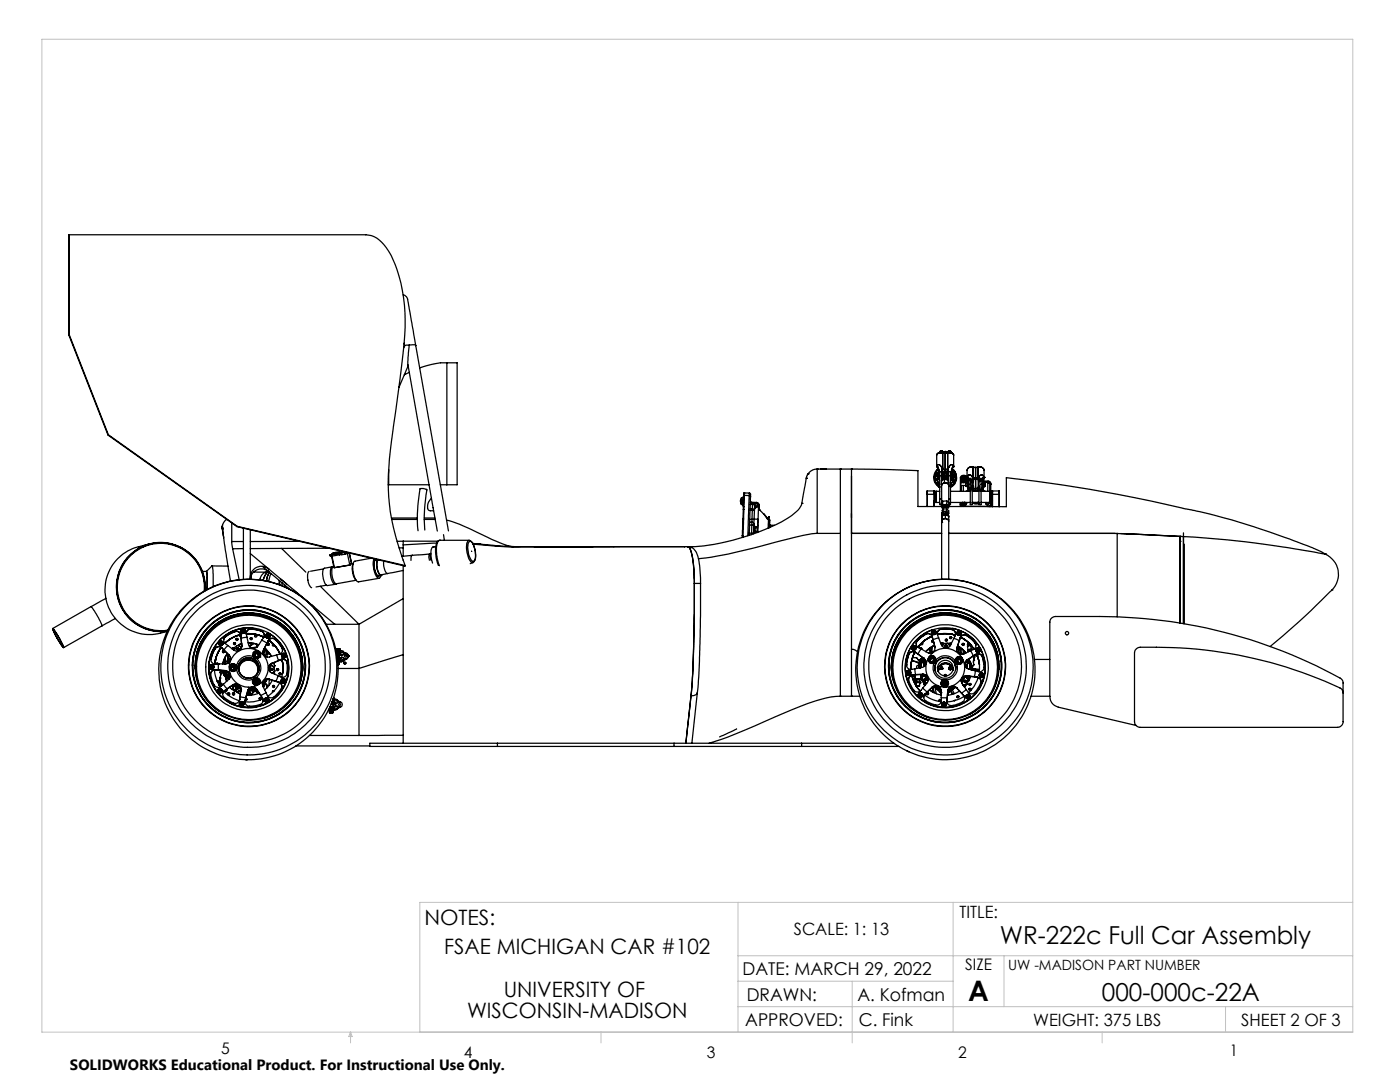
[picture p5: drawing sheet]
<svg xmlns="http://www.w3.org/2000/svg" width="279mm" height="216mm" viewBox="0 0 279 216" stroke-linecap="round" stroke-linejoin="round" font-family="sans-serif">
<defs><g id="words">
<text font-size="5.6" x="193.2" y="199.7">A</text>
<g font-size="4.9">
<text x="199.5" y="188.4">WR-222c Full Car Assembly</text>
<text x="219.9" y="199.7">000-000c-22A</text>
</g>
<g font-size="4.2">
<text x="84.7" y="184.5">NOTES:</text>
<text x="88.6" y="190.4">FSAE MICHIGAN CAR #102</text>
<text x="93.2" y="203.1">WISCONSIN-MADISON</text>
<text x="100.5" y="198.8">UNIVERSITY OF</text>
</g>
<g font-size="3.5">
<text x="148.2" y="194.6">DATE: MARCH 29, 2022</text>
<text x="149" y="199.7">DRAWN:</text>
<text x="171.1" y="199.7">A. Kofman</text>
<text x="148.7" y="204.7">APPROVED:</text>
<text x="171.4" y="204.7">C. Fink</text>
</g>
<g font-size="3.4">
<text x="191.5" y="183.1">TITLE:</text>
<text x="158.4" y="186.7">SCALE: 1: 13</text>
<text x="206.2" y="204.6">WEIGHT: 375 LBS</text>
<text x="247.7" y="204.6">SHEET 2 OF 3</text>
</g>
<g font-size="3.2">
<text x="192.6" y="193.5">SIZE</text>
<text x="44.2" y="210.4">5</text>
<text x="92.6" y="211.1">4</text>
<text x="141.1" y="211.1">3</text>
<text x="191.2" y="211.1">2</text>
<text x="245.4" y="210.6">1</text>
</g>
<text font-size="3" x="14" y="213.5">SOLIDWORKS Educational Product. For Instructional Use Only.</text>
<text font-size="2.8" x="201.2" y="193.5">UW -MADISON PART NUMBER</text>
</g></defs>
<g fill="none" stroke="#c0c0c0" stroke-width=".2">
<path d="M8.4 7.8h261.6v198.2h-261.6zM147.3 180.1v25.9M147.3 190.7h122.7M147.3 195.8h42.9M170.1 195.8v12.3M190.2 180.1v25.9M200.4 190.7v10.2M270 180.1h-186.2v25.9M70 206v2.1M70 206l.3 .8h-.7zM119.9 206v2.1M147.3 200.9h122.7"/>
<path d="M220 206v2.1M244.6 200.9v5.1"/>
</g>
<g fill="none" stroke="#000" stroke-width=".25">
<path d="M13.7 46.8h59.3a5.1 5.1 0 0 1 4.1 2.7 25 25 0 0 1 3.7 12.9 83.6 83.6 0 0 1-1.2 15.1l-.6 4.7a85 85 0 0 0-1.4 16.9 55.5 55.5 0 0 0 3.2 13.9l-33.5-7.9-25.7-18.3-7.9-20zM13.8 46.8v20l7.8 19.9 25.7 18.3 33.6 7.9M80.5 58.8a1.88 1.88 0 0 1 1 1.9l1.5 8.3M80.6 68.5l.2 .5M80.8 69l-.3 .5M81.5 73l-1.9 4.3M81.7 68.9l-.3 3.7 5.9 33.4M81.7 68.9l-.9 .1M81.7 68.9l1-.1 .3 .2M81.7 74.3l-1 .5M83 69l6.5 36.9M89.2 72.4h-.5a10.2 10.2 0 0 0-4.2 .8l-.8 .2"/>
<path d="M89.2 72.4v24.3M89.2 72.4h2v24.3h-2M77.5 96.7h.1M77.6 96.7h8M77.6 93.7v3M86.1 99.4a1.74 1.74 0 0 0-.5 2.4l.9 .1M87.9 96.7h1.3M148 99.4a.82 .82 0 0 0-.1 1.1M148.2 99.2v1.6M148.2 99.2l-.2 .1v.5a.8 .8 0 0 0 .2 1M148.2 99.2h.2M148.4 99.4l-.1 1.7"/>
<path d="M148.4 99.4h.2M148.6 98.8l-.3 8.4M148.6 98.8l.9 .1M148.6 98.4h-.2v1M148.6 98.4v.4M148.6 98.4h.9M149.5 98.9l.3 .2M149.5 98.9l-.3 8M149.5 98.4v.5M149.5 98.4l.3 .2v.5M149.8 99.1l-.3 7.7M160.9 95.4l-.9 5"/>
<path d="M160.9 95.4h.1M161.3 94.5l-.4 .9M161.3 94.5h.1M163.1 93.6v12.8M163.1 93.6a2.06 2.06 0 0 0-1.8 .9M163.1 93.6h6.8M163.1 93.6h.1M163.9 93.6h.2M163.9 93.6h.1M163.9 93.6h.9M164.1 93.6h.1M164.2 93.6h.4"/>
<path d="M164.2 93.6h.1M164.6 93.6h.1M164.6 93.6h.2M164.8 93.6h.1M167.7 93.6v12.8M167.7 93.6h.1M169.9 95v11.4M169.9 93.6h.1M169.9 93.6l13.3 .3v7.2h4.8l.1-.2M169.9 93.6v12.8M185 98h1.4v.4M185 98v.4"/>
<path d="M185 98.4v2.7M185 98.4h.1M185.1 98v.6h1.3M186.4 98v.6M186.4 98.4h.1M186.4 99.9h.1M186.4 98.6v2.5M186.4 99.9v1.2M186.5 95.3h.1M186.5 95.8l.3 .5M186.5 94.8v.5M186.5 95.6l.1 .2"/>
<path d="M186.5 95.6v.2M186.5 94.8h.1M186.6 95.8l.2 .5M186.6 94.8l-.1 .5M186.6 95.8h-.1M186.7 95.5l-.2 .1M186.7 95.6h.3M186.7 95.3h-.2M186.7 94.5l-.1 .3M186.7 94.5l-.2 .3M186.8 95.6v.2h-.2M186.8 96.3a.33 .33 0 0 1 .4 .1 .33 .33 0 0 1 0 .4"/>
<path d="M186.8 94.2a.35 .35 0 0 1 .1 .4 .35 .35 0 0 1-.3 .2M186.8 98v2.3M186.9 96.6l.3 .2M186.9 96.6l.2 .2M186.9 90.8l.1 2.3M186.9 94.4l-.2 .1M187 95.6l.1 .4 .4 .6M187 93.1a.41 .41 0 0 1 .3-.4 .41 .41 0 0 1 .5 .3l.1 .2M187 93.1h.1M187 93.1l.1 .1M187 95h-.3v.6M187 96.3l.1 .1-.2 .2"/>
<path d="M187.1 94.6l-.1 .4M187.1 93.2a.92 .92 0 0 1 .1 1.2M187.1 93.2a.91 .91 0 0 1 .1 1.2M187.1 95h.3M187.1 94.5h.3M187.1 93.8l-.3 .4M187.1 95.5h.4M187.1 95.7h.4M187.1 95.1h.3M187.1 93.8h.1M187.1 96.8l.4 .4M187.1 93.8l.2 .1h.1"/>
<path d="M187.2 96.8l.3 .3M187.2 96.8h-.1M187.2 94.4h-.1M187.3 93.5a2.25 2.25 0 0 0 0 3.7M187.3 93.6l-.2 .2M187.3 93.6v.1M187.3 97.2h.1M187.3 97.2l.2 .1M187.4 94.8h-.4v.9l.1-.7M187.4 90.4h.1M187.4 94.4h-.3v.6M187.4 94.4v.7"/>
<path d="M187.4 97v.1M187.4 90.3h.1M187.4 90.3v.1M187.5 95.2v.6M187.5 94.3h-.1v.9h.1M187.5 94.9v-.8h.5v.8M187.5 99.6v1.1h.4M187.5 98h-1v2.3h1M187.5 94.9h.5M187.5 94.9v4.7M187.5 99.6h.4M187.6 90.1l-.2 .2"/>
<path d="M187.6 90.1h.1M187.7 90.2h.1M187.8 90.2l-.4 .1M187.8 90.2h.1M187.8 90l-.2 .1M187.8 90h.1M187.8 90.1h.1M187.8 90v.3M187.8 90v.1M187.8 90.2l.3 .1M187.8 90.2l-.3 .1M187.8 90.2l.4 .1"/>
<path d="M187.8 90.3l-.8 .3M187.8 90.3h.3M187.8 90.3l-.7 .2M187.8 90.3a.78 .78 0 0 0-.9 .5M187.9 90.2l.3 .1M187.9 90h.1M187.9 90l.1 .1M187.9 90l.2 .1M187.9 90.1h.1M187.9 90v.1M187.9 90.2v.1M187.9 90l-.1 .1"/>
<path d="M187.9 96.7v.2M187.9 93.2l.2 .3M187.9 93.2l.1 .3M188 95.6h.1M188 95h.1M188 94.8v1.1M188 94.3l.1 .1M188 94.9v1M188 94.2v.1M188 93.5l.1 .5zM188 94.8h.1M188 90.1h.1"/>
<path d="M188 93.5v.8M188.1 94.6l-.1 .2M188.1 94.6h.1M188.1 94.2v.2M188.1 94.4v1.4zM188.1 90.1v.1h.1M188.1 94.8l-.1 .1M188.1 90.3l.5 .1M188.1 90.3h.1M188.1 90.3h-.1a.84 .84 0 0 0-1.1 .5M188.1 93.5l.5 .3M188.1 90.2h.1"/>
<path d="M188.1 90.3v3.2M188.2 90.3h.1M188.2 90.3v.1M188.2 90.2v.1M188.3 95v.1M188.3 95h.1M188.3 94.3v.7M188.3 95l.1 .5v-.2l.2-.1M188.3 94.3l-.2 .1M188.3 94.1l-.2 .1M188.3 94.1v.2M188.4 95.5h.1"/>
<path d="M188.4 95.5v.1M188.5 95.6v.7M188.5 95.6l.7 .2 .2 1.2M188.5 96.3l-.6 .4M188.5 96.3l.7 .2M188.5 95.6l-.6 .4v.7M188.6 95.4h.1M188.6 90.1h.1M188.6 94.1h-.3M188.6 94.1h.3M188.6 90.1l-.4 .1M188.6 90.1l.4 .1"/>
<path d="M188.6 95.4l-.2 .1M188.6 95.4l.2 .1M188.6 95h-.3M188.6 94.3h-.3M188.6 94.3v.7M188.6 94.3h.3M188.6 95h.3M188.6 95.2v.1M188.6 95.2l.2 .1v.2M188.6 95.3l.2 .2M188.6 95.3l-.2 .2M188.6 94.1v.2"/>
<path d="M188.6 90.4v3.4M188.6 95v.2M188.6 95.3v.3M188.6 93.8h.1M188.7 95.4h.1M188.8 95.5h.1M188.8 95.5v.2M188.9 94.3l.1 .7M188.9 94.3l.3 .1M188.9 94.1l.3 .1M188.9 94.3v.7M188.9 95.5h-.1"/>
<path d="M188.9 95v.5M188.9 94.1v.2M188.9 99.9v.7M188.9 99.9l.5 .5v.7l-.5-.5M188.9 99.9l-.8 .1M189 95l-.1 .1M189 95h-.1M189 94.5h.3M189 90.2h.2M189 90.2v.1M189.1 90.3l-.1 .1M189.1 90.3h.1"/>
<path d="M189.1 93.5l-.5 .3M189.1 90.3h.2a.84 .84 0 0 1 1 .5M189.1 90.3h.3M189.1 90.3v3.2M189.2 90.3l-.6 .1M189.2 94.2v.2M189.2 95v.8zM189.2 94.4v.1M189.2 90.1h.1M189.2 95.7h.1M189.2 90.1v.1M189.2 93.5v.7"/>
<path d="M189.2 93.5v1M189.2 95.7v.8M189.2 96.5l.2 .5M189.3 93.2l-.2 .3M189.3 93.2l-.1 .3M189.3 90.2h.1M189.3 99.6h.4M189.4 97h-.1M189.4 90.2l-.3 .1M189.4 90.2h.1M189.4 90l-.2 .1M189.4 90h.1"/>
<path d="M189.4 90l.1 .1M189.4 90.2v.1M189.4 90.2l.4 .1M189.4 90.3l.8 .3M189.4 90.3h-.2M189.4 90.3l.7 .2M189.4 90.3a.78 .78 0 0 1 .9 .5M189.4 90.1v.2M189.5 90.2l.3 .1M189.5 90l.2 .1M189.5 90h.1M189.5 90.1h.1"/>
<path d="M189.5 90v.3M189.7 90.1h.1M189.7 94.3h.1v.9M189.7 94.9v-.8h-.4v1.9M189.7 99.6v1.1h-.3M189.7 94.9l-.7 .1M189.7 98h3.9M189.7 97.1v.1M189.7 90.1v.2M189.7 94.9v4.7M189.7 96.8l.2 .1M189.8 95.8h-.1"/>
<path d="M189.8 95.2v.6M189.8 95.4h.3M189.8 95.8h.3M189.8 90.3h.1M189.8 94.3h.3M189.8 94.8h.3M189.8 95.1h.3M189.9 93.6l.2 .1M190 93.5a2.25 2.25 0 0 1 .8 2.4M190 93.5a2.19 2.19 0 0 1-.3 3.8M190.1 94.8v.3M190.1 94.8h.1"/>
<path d="M190.1 94.4v.4M190.1 94.3v.1M190.1 95.1l-.4 .1M190.1 93.7a.34 .34 0 0 0 0 .4 .34 .34 0 0 0 .4 .2M190.1 93.7l.2 .3M190.1 93.3a.89 .89 0 0 0-.1 1 .87 .87 0 0 1 .2-1.1zM190.1 94.4l.2 .9M190.1 95.4v.4M190.1 95.4h.1M190.1 95.8h.1M190.1 96.8l-.2 .1M190.1 93.7l.3 .3"/>
<path d="M190.1 95.1v.3M190.1 94.8v.9M190.1 95.7h.1M190.1 95.7v.1M190.1 96.8l-.1-.2-.3 .2M190.1 96.8h.1M190.1 93.7h.1M190.1 95.3h.2M190.3 93.1a.41 .41 0 0 0-.4-.4 .41 .41 0 0 0-.4 .3l-.2 .2M190.3 93.1h.1M190.3 93.1l-.1 .1M190.3 95.3l-.1 .7-.5 .6"/>
<path d="M190.3 90.8v2.3M190.3 94l-.2 .1 .1 .1M190.4 94h-.1M190.4 96.4l-.3 .4M190.4 96.4h.1M190.5 94.3l.2 .4M190.5 96.4l-.4 .4M190.5 96.5v.1M190.6 96.1l-.2-.1-.1 .1M190.7 95.7a.38 .38 0 0 0-.3 .7M190.7 95.7l-.1 .4M190.7 94.7v.3"/>
<path d="M190.7 94.7l-.2 .1v.5l.2-.1M190.7 95.7v.1M190.7 94.7h.1M190.7 95l-.2 .1M190.7 95.8l-.1 .3M190.7 95.2v.5M190.7 95.2v.6M191.8 95.5a.55 .55 0 0 0 .6 .5 .55 .55 0 0 0 .5-.5M191.9 95.9l.4 .3M191.9 95.9h.2M191.9 95.9v.4M191.9 96.9v1.1"/>
<path d="M192 95.3a.35 .35 0 0 0 .4 .4 .35 .35 0 0 0 .3-.4M192.2 95.2v.2M192.2 95.4l.2 .1M192.3 96.2v.1M192.3 96.9v1.1M192.4 95.1l.1 .1M192.4 95.1l-.2 .1M192.4 95.2l-.2 .1M192.4 95.1v.1M192.4 95.2l.1 .1M192.5 95.4l-.1 .1M192.5 95.2v.2"/>
<path d="M192.7 95.9h.3M192.7 96.3h-1v.6h1M192.7 96.4h.4M192.7 96.8h.4M193 95.9v-.5a.68 .68 0 0 0-.7-.5 .68 .68 0 0 0-.6 .5v2.6M193 95.9v.2M193 96h.1M193 93.9v1.4M193 95.3l.1 .2M193 97l.1 .4M193 95.2h.1M193 95.2v.1"/>
<path d="M193.1 95.5v.2M193.1 95.2v.3M193.1 95.2v.1M193.1 96.1v.9M193.1 97h.1M193.1 96.2h-.4v.8h.4M193.1 96.1h.1M193.1 97.4l.2 .1M193.1 96l-.6 .2h-.2M193.1 95.3l.2 .2M193.1 95.7h.1M193.1 97.9l-.3 .1"/>
<path d="M193.1 95.3v.4M193.1 96v.1M193.1 97.4v.5M193.2 95.7l.1 .2zM193.3 96.7v.7M193.3 97.4v.4l-.2 .1M193.3 95.5h.4v.3M193.3 95.5v.3M193.3 95.8l-.2 .2M193.3 96h-.1v1.2h.1M193.3 96.7h.3M193.3 95.8h.4"/>
<path d="M193.3 95.4v.1M193.3 95.8v.9M193.5 94.7v.1M193.6 97.9l-.2 .1M193.6 97.6v3.1h.4v-3.1M193.6 96.2v1.4M193.6 97.6h.4M193.7 95.7h.3v.3M193.7 95.8v.4M193.7 96h.3M194 95a.5 .5 0 0 0-.6-.2 .5 .5 0 0 0-.4 .4M194 95l.2 .2"/>
<path d="M194 95l.1 .2M194 96.9h.1M194 96.3h.1M194 96l.1 .1zM194 97.6a1.15 1.15 0 0 0 1.4 0M194 97.4v.2M194 98h1.4M194 95.9l.1 .1M194 97.6h.1M194 97.4h-.7M194 96v1.4M194.1 96h.1"/>
<path d="M194.1 95.2v.5M194.1 96v.1M194.1 95.2v.8M194.1 97v.6M194.1 96.1h-.1v.9h.1M194.1 97v.2M194.1 97.3v.3M194.1 95.7v1.6M194.1 97h.1M194.1 97.3a.99 .99 0 0 0 1.2 0M194.1 97.3l.6 .2M194.1 95.7h.1"/>
<path d="M194.2 93.2a.92 .92 0 0 0-1.2 .7M194.2 95.2l.5 .3M194.2 93.2a.97 .97 0 0 0-1.2 .7M194.2 93.2l.5 .1M194.2 93.2v2M194.7 95.6l.6 .1M194.7 95.6l-.6 .1M194.7 98h.1M194.7 95.6v1.9M194.7 93.3v2.2M195.2 95.2l-.5 .3M195.2 93.2a.89 .89 0 0 1 1.2 .7"/>
<path d="M195.2 93.2a.97 .97 0 0 1 1.2 .7M195.2 93.2l-.5 .1M195.2 93.2v2M195.3 97.3v.3M195.3 95.7v1.6M195.3 97.3l-.6 .2M195.3 95.8h.1M195.3 96.1h.1M195.3 97h.1M195.3 97v.2M195.3 95.2v.5M195.3 95.2v.9"/>
<path d="M195.3 97v.6M195.4 97.8a1.17 1.17 0 0 1-1.4 0l.7 .2M195.4 97.8l-.7 .2M195.4 97.8v2.9h.4v-2.9M195.4 97.6h-.1M195.4 97.8h.4M195.4 95.9v1.9M195.4 95.9h.3M195.4 95a.5 .5 0 0 1 .6-.2 .5 .5 0 0 1 .4 .4M195.4 95l-.2 .2M195.4 95l-.1 .2M195.7 95.7h-.3v.2"/>
<path d="M195.7 95.8h.4M195.7 95.8v.3M195.8 97.9l.2 .1M195.8 98h2.1v2.3h-2.1M195.8 96.1v1.7M195.8 96.7h.3M195.8 97.4h.3M195.9 94.7v.1M196.1 96.7v.7M196.1 97.4v.4l.2 .1M196.1 95.5v.3M196.1 95.5h-.4v.3"/>
<path d="M196.1 95.8l.2 .2M196.1 96h.1M196.1 95.4v.1M196.1 95.8v.9M196.2 95.7l-.1 .2M196.2 96.1v1.1h-.1M196.2 96v.1M196.2 95.7h.1M196.2 96.1h.3M196.2 97h.3M196.2 96.6h.3M196.2 97.1h.3"/>
<path d="M196.3 97.4l-.2 .1M196.3 95.3l-.2 .2M196.3 96l-.1 .1h.3M196.3 97.9l.3 .1M196.3 95.3v.4M196.3 97.4v.5M196.3 96l.8 .3M196.3 96h.9a.49 .49 0 0 1 .5 .5v1.5M196.4 95.2h.1M196.4 95.5l-.1 .2M196.4 95.2l-.1 .1M196.4 95.2v.3"/>
<path d="M196.4 97.1l-.1 .3M196.4 93.9v1.6M196.5 97v.1M196.5 96.6v.4M196.5 96.6h.1M196.5 96.1v.5M196.5 96.1h.1M196.6 96.1l-.1 1M196.7 96.2a.55 .55 0 0 1 .9 .2M196.9 96.1l-.1 .1M197.1 96.3l.4 .1M197.1 96.3v1.7"/>
<path d="M197.2 96.4a.16 .16 0 0 0-.1-.3 .16 .16 0 0 0-.2 .1 .21 .21 0 0 1 .3-.1 .21 .21 0 0 1 0 .3M197.2 96.3h.1M197.2 96.3v.1M197.2 96.3v-.1v.2M197.2 96.4h.1M197.3 96.3h.1M197.3 96.4h.1M197.3 96.3l-.1 .1M197.3 96.3v.1M197.3 96.3l.1 .1M197.5 96.4l.2 .3M197.5 96.4v1.6"/>
<path d="M197.6 98v2.3zM197.9 98.4h.2M197.9 99.9h.2M198 98.4v-.4h1.4v.4M198 99.9v1.2M198.1 98v.6M198.1 98.6h1.3M198.1 98.6v2.5M199.4 98v.6M199.4 98.6v2.5M199.4 98.4h.1M199.4 98.4v2.7"/>
<path d="M21.1 119.4l-2.9 1.6M26 110.8l.7-.7 1.8-1a8.8 8.8 0 0 0-4.8 10.5 8.8 8.8 0 0 0 9.7 6.3 8.8 8.8 0 0 1-9.2-4.8 8.8 8.8 0 0 1 1.8-10.3zM29 108.8l-.3 .1M29.9 108.6h.1M29.9 108.6a8.8 8.8 0 0 1 11 9.3 8.8 8.8 0 0 0-12.4-8.8M29.9 108.5l-2.3 .6a8.9 8.9 0 0 0-6.4 10.8 8.9 8.9 0 0 0 10.8 6.4l1.4-.3M29.9 108.6l-1.4 .5M40.4 114h.8M40.7 118a8.7 8.7 0 0 0-8.6-9.6 8.7 8.7 0 0 0-8.7 9.4 8.7 8.7 0 0 0 10.1 7.9M40.9 117.9a8.9 8.9 0 0 0-8.8-9.6 8.9 8.9 0 0 0-8.9 9.5 8.9 8.9 0 0 0 10.2 8.1M41.2 114l.1 .7v3v-2.9zM42.3 112.9a11.5 11.5 0 0 1 .2 4.1v.1"/>
<path d="M42.3 112.9l-1.1 1.1M42.3 112.9l3.2 .1M44.3 105.2h.1M44.3 105.2v.1M44.4 105.5l-.1-.3 1.7 10.8M44.4 105.5v.2M44.4 105.5h.1M44.4 105.7l.2 1.6M44.4 104.7l-.1 .5M45.2 103.6a1.82 1.82 0 0 0-.8 1.6M46.2 108.1l.2 1.4M46.2 104.4v3.7"/>
<path d="M46.2 108.1h2.4M46.4 109.5l1.3 6.2M48.6 105.4v10.2M48.6 109.5h-2.2M50 105.7v9.9M50 110.5l16.8 14.1M50.1 114.9l.1 .7zM50.7 114.1l2.5 .1M50.7 114.1h.1M52.4 113l1.2 1.1M53.2 114.2a1.78 1.78 0 0 0-1.4 1.5M53.2 114.2h.1"/>
<path d="M53.5 113.9l-.5 .8-.5 1.1 .3-.8zM53.6 114.1a2.16 2.16 0 0 0-2.3-.4 2.16 2.16 0 0 0-1.3 1.9M53.6 113.5a2.19 2.19 0 0 0-2.5-.2 2.19 2.19 0 0 0-1.1 2.3v-.3M53.6 114.1l4.3 3.6M53.8 114.2l-.5 .9-.1 .9 .1-.9zM54.1 114.4l-.4 1.6M55.7 115.8v.9M55.8 115.9v.8M56.1 115.6l1.1 .9M56.2 109.4l4.8 4.8M56.3 116.3l.1 .6M56.9 116.8l.2 .5"/>
<path d="M58.6 117.8l1 .8M59.8 108l-9.8 .1M61.7 114a2.91 2.91 0 0 0 .2 3.1l.3 .2M63.9 117l7.7 7.6M64.6 113.5l-2.6 .5M65.2 116.8l-2.1 .3M65.6 109.4l-15.6 .1M65.9 110.7v.3h.3M66.1 110.7l.1 .3M66.2 111l.4 2.3h.1M66.2 110.7h.1M66.3 111l.4 2.3"/>
<path d="M66.3 113.1l-1.5 .3a1.71 1.71 0 0 0-.3 1.9l.2 .6a1.09 1.09 0 0 0 .7 .9l1.5-.2M66.3 113.1a1.47 1.47 0 0 0-.3 1.7l.2 .9a.76 .76 0 0 0 1 .8M66.3 113.1h.3M66.4 110.5l-.5 .2h.2M66.4 110.4v.1M66.5 110.6l.2-.1v.1M66.5 110.6l-.3 .1M66.5 110.6h.1M66.6 113.1a1.67 1.67 0 0 0-.3 1.8l.4 1.2 .4 .4M66.9 110.3l.2-.1zM67.7 110.4l-1.5 .3M67.7 110.5v.2"/>
<path d="M67.7 110.3v.2M67.7 110.5l-1.6 .2M67.7 110.7l-1.5 .3M67.8 110.2l-1.4 .2M68.1 110.3h-.4M68.1 110.3l.1 .4M68.2 110.7h-.5M68.3 110.2h.3zM68.7 110.1l-.9 .2v-.1M68.8 110.1l-2.4 .4M68.8 110.2l-.7 .1M68.8 110.2l.1 .4"/>
<path d="M68.8 110.1l-1.1 .2M68.9 110.1l-.1 .1M68.9 110.6l-.7 .1M69.2 110.2l.1 .3M69.3 110.5l-.4 .1M69.3 110.4l.5 2.3M69.5 110.3h.1M69.6 110.3l-.3 .2M69.6 110.3h.1M69.7 110.3l.5 2.2M69.8 112.7l-3.1 .6M70 112.5l-.2 .2"/>
<path d="M70.4 112.5a3.6 3.6 0 0 0 .6 3.2M70.5 112.4l-.5 .1M71.1 115.8l-4 .7M74.2 111.4l-3.4 .6a1.82 1.82 0 0 0-.4 1.9l.3 1.2a1.21 1.21 0 0 0 .8 1l4.1-.7M74.6 111.5a4 4 0 0 0 1 3.9l.3-.2 .1-.3M75.2 111.7a.75 .75 0 0 0-.6 1l.2 .9 .3 1 .3 .3h.7M75.4 111.7a3.1 3.1 0 0 0 .6 3.2l.3-.2M75.6 111.8a.65 .65 0 0 0-.4 .9l.3 1.4a.55 .55 0 0 0 .7 .6M75.7 111.7l-.3 .1M76.6 112a2.75 2.75 0 0 0 .7 2.4h.1M77.4 114.4l-1.4 .3M78.1 103.4h5.2"/>
<path d="M78.2 103.6h5.1M79.7 109.3h.8M80.5 113.8l-3.1 .6M80.5 108.7v2.3M80.5 112.9v35.4M80.5 119.5l-8.9 5.1M80.5 108v.7M80.5 111.8h.1M80.5 108h6.9M80.5 108h-1.2M82.3 110.8l-2.1 .2M82.3 110.8a1 1 0 0 0-.3 1"/>
<path d="M84.7 103.4h2.1M84.7 103.6h2.2M84.8 105.8v-.1a33.9 33.9 0 0 1 .4-8l-.7-.2h-.7l-.5 5.1 .1 3.3M85.8 110.5l-3.5 .3M85.8 110.5l-.2 .6 .1 .7M85.8 110.5h.2l-.1 .6 .1 .7M86.4 109.1h.1M86.4 109.1a2.08 2.08 0 0 0-.3 2.3l.2 1M87 109.1h-.6M87.2 108.4l-6.7 .3M87.8 107.8a1.38 1.38 0 0 0-.9 1.6l.2 2 .4 1.4M87.8 107.8h5.8a1.48 1.48 0 0 0-.5 1.7l.5 2a1.08 1.08 0 0 0 .8 .8"/>
<path d="M87.8 107.8a1.02 1.02 0 0 0-.7 1.2v1.7l.6 2.2M88.5 106.7l.2 1.1M89.1 103.8a44.7 44.7 0 0 1 9 3.8 13.2 13.2 0 0 0 4.5 1.5M93.6 108.2a.45 .45 0 0 1 .5-.1 .45 .45 0 0 1 .3 .4 3.8 3.8 0 0 1 .2 3.5 .96 .96 0 0 1-.9-1l-.4-1.6zM93.6 107.8a1.88 1.88 0 0 1 1.2 1.7l.1 1.9-.2 .5-.3 .4M94.1 110h.1M94.3 108.4l1.7 .2zM94.4 112.3l-.6 .2M94.4 108.6l7.5 .5h34.8M96 108.6l.6 .1a96.8 96.8 0 0 0 11.5 .4h28.6M106.6 109.1h11.8M136.6 109.1h.1"/>
<path d="M136.7 109.1h1.2M137.2 109.1h.2a8.1 8.1 0 0 1 1.1 4.5l.1 7a195.4 195.4 0 0 1-1.7 27.7l1-9.4M137.3 109.1h.2a2.45 2.45 0 0 1 1.9 2.4 31.1 31.1 0 0 1 .4 6.5l-.2 13.9-.4 6.3M137.4 109.1h-.1h.1a4.1 4.1 0 0 1 .9 2.8l.3 4.5M137.9 109.1v.1M137.9 109.1h.1M138.6 116.4v2.7a255.1 255.1 0 0 1-.7 19.8M138.6 116.4l1.2 .1M148.1 106.9v.3M148.1 106.9h.2M148.2 100.8h.1M148.2 104.1l-.1 2.8"/>
<path d="M148.2 104.1h.2M148.3 103.6l-.1 .5M148.3 103.6h.1M148.3 101.1v.5M148.3 101.1h.2M148.3 101.6l.2 .1M148.3 101.6v2M149.5 106.4h.5M149.6 104.8h.4M149.6 104.2h.5M149.6 103.6h.5M149.7 101.8h.4"/>
<path d="M149.7 100.6h.5M149.7 101.5l.4 .1M149.8 100.4h.4M149.9 100.2v.2M149.9 100.2l1.1 .1M150 106.4h.4M150 106.4v.3M150 104.8h.5M150 104.8v1.6M150.1 104.2l-.1 .6M150.1 104.2l.3 .1 .1 .3M150.1 103.6v.6"/>
<path d="M150.1 103.6h.4M150.1 101.8h.5M150.1 101.6v.2M150.1 101.6l.5 .2M150.1 101.8v1.8M150.2 100.6l.4 .3M150.2 100.6l-.1 1M150.2 100.4v.2M150.2 100.4l.3 .1 .1 .3M150.2 100.4h.1M150.2 100.4h.8M150.4 106.4v.1"/>
<path d="M150.5 104.8l-.1 1.6M150.5 104.6v.2M150.5 105.1h.3v.6v.5h-.3M150.5 103.6v1M150.5 103.6h.7v1.6M150.6 101.8h.1M150.6 101.8l-.1 1.8M150.6 100.8v.1M150.6 100.8l.2 .2M150.6 100.9v.9M150.6 100.4a.43 .43 0 0 1 .2 .6M150.8 101.4l-.2 .3"/>
<path d="M150.8 101v.4M150.8 101l.3 .1M150.8 106h.4M150.8 105.2h.4M150.9 100.4a.4 .4 0 0 1 .3 .3 .4 .4 0 0 1-.1 .4M151 100.4l.2 .1 .2 .3M151 100.3h.1M151 100.4h.1M151 100.3v.1M151 100.3l.4 .1 .1 .4M151.1 101.1l-.3 .3M151.2 106v.3"/>
<path d="M151.2 104.7v.1M151.2 105.2v.8M151.4 101l-.2 5.2M151.4 101a2.45 2.45 0 0 0 1.1 1.7l.6 .8M151.4 101h.1M151.4 100.8h.1M151.4 100.8v.2M151.5 101v.5l.2 .4M151.5 100.8v.2M152.4 102.5l.8 1M153.1 103.5h.1M153.2 103.5l.1 .1"/>
<path d="M153.4 103.2l-.1 2.2M153.4 103.2l.1-.1v.1M153.4 103.2l-.1 .4-.2-.1M153.4 103.2h.1M153.5 103.2l-.1 2.1M153.5 103.7h.1M153.5 103.7l.1 .1v1.5M153.5 103.7v1.6M153.6 104.7l.1 .1M153.7 104.8v.4M153.7 104.8h.9M160 100.4a5 5 0 0 1-2.5 2.8 44.9 44.9 0 0 1-19.6 5.9"/>
<path d="M160 100.4h.1M163.1 106.4l-2.9 .5-8.3 2.1a78 78 0 0 1-12.5 2.5M163.1 106.4h4.6M167.7 106.4v32.5M169.9 106.4h18zM169.9 102.5v.8M169.9 106.4v23.1M187.9 104.2h.1M187.9 104a.77 .77 0 0 1 .7-.5 .77 .77 0 0 1 .7 .5M187.9 102.3v.2M187.9 102.5l.1 .1M188 103.2h-.1"/>
<path d="M188.1 100.9v.3M188.1 100l-.2 .5v.6M188.1 100v.7M188.1 100.7l-.1 .4M188.2 102.6a.42 .42 0 0 1 .4-.4 .42 .42 0 0 1 .5 .4M188.2 101.6v.5M188.2 102.1l-.3 .4M188.2 101.6l-.2 .4M188.2 101.4l.4-.2 .4 .2M188.3 102.5h.7M188.3 102.5l-.4 .4v12.7M188.3 102.8h.1"/>
<path d="M188.3 102.5v.3M188.3 102.8l-.1 .1M188.4 101.1l-.4 .3 .1-.2M188.4 101.1l.6 .1M188.4 101.1l-.3 .1M188.7 102.7v.7M188.7 103.4l.6 .3M188.7 102.7l.6 .3M188.7 103.4l-.7 .3-.1 .5M188.7 102.7l-.7 .3-.1 .5M188.7 100.7a.55 .55 0 0 1 .6 .6M188.7 101l.3 .2"/>
<path d="M188.7 101l-.3 .1M188.7 100.7l-.6 .2M188.7 100.7v.3M188.9 102.8h.1M188.9 101.5l.4 .4v.5M188.9 102l-.7 .1M188.9 102l.4 .4M188.9 101.5v.5M188.9 101.5l-.7 .1M188.9 100.6l-.8 .1M189 101.2l.3 .1M189 101.2l.2 .2"/>
<path d="M189 102.5l.3 .4v12.7M189 102.5v.3M189 102.8l.1 .1M189.3 101.1h11.5v-5.8a332.1 332.1 0 0 1 36.3 6.3l.9 .2a150.4 150.4 0 0 1 25.9 8.4l.6 .4M189.3 101.3h.1M189.3 100.3v-3.5a.77 .77 0 0 0-.7-.4 .77 .77 0 0 0-.7 .4v3.6M189.3 102.4l-.1 .2M189.7 100.3h3.9M191.7 100.5l.2 .4 .3 .1M191.7 100.7l.2 .4M191.7 100.3v.8M191.8 100.4a.55 .55 0 0 0 .6 .5 .55 .55 0 0 0 .5-.5"/>
<path d="M191.8 100.3a.55 .55 0 0 0 .6 .6 .55 .55 0 0 0 .5-.6M191.8 100.4h.1M192 100.3v.1M192 100.3a.36 .36 0 0 0 .4 .4 .36 .36 0 0 0 .3-.4M192.1 100.4l.2 .2M192.1 100.4l.2 .1M192.1 100.3v.1M192.2 100.3l.2 .1 .1-.1M192.2 100.3l.1 .1 .2-.1M192.2 100.3h.3zM192.2 100.3h.3M192.2 101h5"/>
<path d="M192.2 101v.1M192.3 100.5v.1M192.6 100.3v.2l-.3 .1M192.6 100.4l-.3 .1M192.7 100.3v.1M192.9 100.4h.1M194 100.4h1.4l-.9 .1M194 100.3h1.4M194.1 100.3h.4M194.1 100.4h.1M194.2 100.3h.5M194.5 100.3v.1"/>
<path d="M194.7 100.3h.1M195 100.3h.1M195 100.3v.1M195.3 100.3h-.3M195.9 100.3h-.1M196.7 100.3a.33 .33 0 0 0 .3 .4 .33 .33 0 0 0 .3-.4 .33 .33 0 0 1-.3 .4 .33 .33 0 0 1-.3-.4zM196.8 100.4a.21 .21 0 0 0 .3 .2 .21 .21 0 0 0 .2-.2M196.8 100.3v.1M197.2 101v.1M197.3 100.3v.1M197.7 100.5a.54 .54 0 0 1-.5 .5M197.7 100.7l-.2 .4"/>
<path d="M197.7 100.3v.8M222.6 106.4h-33.3h3.3a869.6 869.6 0 0 1 34.5 .2l8.4 .4M222.9 106.4l.1 16.7M223.7 106.5l11.8 .5M224.9 106.5h.3M235.5 108h.1M235.5 107v17.4zM235.5 107h.1M235.5 107l.7 .1M236.2 107.1a224.2 224.2 0 0 1 28.3 3.5M236.2 106.3v.8M236.2 107.1v17.3"/>
<path d="M236.3 108.6v15.9M264.5 110.6a4.4 4.4 0 0 1 1.3 7.1M264.5 110.6h.1M265.8 117.7l-.2 .3a146.9 146.9 0 0 1-12.1 11M265.8 117.7h.1M10.5 125.4l1.5 2.2 .7 1.7-1.6-2.4zM10.5 125.4l1.4 2.1 .8 1.7-1.2-1.6zM18.2 121l1.4 2.3 .8 1.6M18.2 121l-7.7 4.4M20.4 124.9l-7.7 4.3M23 123.4l-2.6 1.5M37.5 120.3a18 18 0 0 1 27.8 4.7 18 18 0 0 1-11.1 26 18 18 0 0 1-20.3-8.8 18 18 0 0 1 3.6-21.9z"/>
<path d="M38.9 133.5a10.7 10.7 0 0 1 12.4-11 10.7 10.7 0 0 1 8.5 14.1M39.1 131.3a10.8 10.8 0 0 1 12.3-8.8 10.8 10.8 0 0 1 8.9 12.2M41.8 132a7.9 7.9 0 0 0 6.6 9.1 7.9 7.9 0 0 0 9.1-6.6M42.1 133.1l.1 .1M42.1 133v.1M42.1 133h.1M42.1 131.4a.89 .89 0 0 0 .9 1.1h.6M42.1 131.4v.1M42.1 131.5h.1M42.2 132.9l-.1 .1M42.2 132.9l.1 .1M42.2 132.9h.1"/>
<path d="M42.3 132.9l.1 .1M42.3 132.9l-.2 .1M42.3 132.9v.1M42.3 132.9h.1M42.3 133v.2M42.3 133h.1M42.4 133.2h-.2M42.4 133v.2M42.8 133.7a7.5 7.5 0 0 0 1.2 3.4M42.9 129.5l-.8 2M42.9 129.5l-.8 1.9M42.9 129.5h.1"/>
<path d="M43 133.6a.95 .95 0 0 0-.9 .5 .95 .95 0 0 0 .1 1.1l.1 .2a1.76 1.76 0 0 0 1.3 1.8l.4-.1 .6-.6M43 133.7l2 .2M43 133.7a.9 .9 0 0 0-.9 .7M43 133.6l.6 .1M43 133.6v.1M43 131.5h.1M43.1 131.5h.1M43.1 131.5l-.1 .1M43.1 132.5l.3-.1-.3 .1M43.1 131.6l-.1-.2a.2 .2 0 0 1 .1 .2 .2 .2 0 0 1-.2 .2M43.3 135.9a.54 .54 0 0 1 .7 .4M43.4 136h.3l.3 .4"/>
<path d="M43.4 136.1h.3l.2 .3M43.6 132.5v1.2M43.6 133.7l1.4 .1M43.7 136.6h.1M43.7 136.6l.4 .1M43.7 136.6h.3M43.7 137.8l.1 .2M43.8 137.8l-.1 .1M43.8 137.8h.2M43.8 137.9l.1 .1M43.8 137.8h-.1M43.8 137.7h.2"/>
<path d="M43.8 137.7l-.1 .1M43.8 138h.2M43.8 137.7v.1M43.8 137.7h.1M43.9 137.8v.1zM43.9 135.3h.1M43.9 128.3l.1 .1M43.9 135.3v.4M43.9 135.7l.1 .6M43.9 135.6v.1M43.9 135.6l.2 1M43.9 136.4l.1 .2"/>
<path d="M44 134.1h.1M44 128.4l.1 .1M44 137.7l.1 .1M44 134.2a.27 .27 0 0 1 .2-.4 .27 .27 0 0 1 .3 .3l.3 .7M44 134.2h.1M44 136.6l.1 .1M44 134.1v.1M44 137.7h.1M44 137.7v.1M44 134.2v.2M44 137.8l-.1 .2M44 137.8l.1 .1"/>
<path d="M44 136.7h-.3M44 134.4l-.1 1.2M44 134.4v.4M44 134.4h.1M44 136.4h-.1M44 128.2h.1M44 128.2l-.1 .1M44 136.3v.1M44 136.4l.1 .3M44.1 128.2h.1M44.1 128.2l-.2 .1M44.1 128.5h.1"/>
<path d="M44.1 137.8l-.1 .2M44.1 136.7h.1M44.1 136.6v.1M44.1 128.2l-.2 .2M44.1 128.2l.1 .2M44.1 129.2a7.7 7.7 0 0 0-1.2 3 7.4 7.4 0 0 1 1.2-3zM44.1 129.2a7 7 0 0 0-1.3 3.3l.7-.1 .2 .1M44.1 128.2l.1 .1M44.2 128.4l-.1 .1M44.2 128.2v.2M44.2 129.3a.91 .91 0 0 0-1.3 .2M44.2 129.3l.5 .4"/>
<path d="M44.3 129.3a.87 .87 0 0 0-1.4 .2M44.3 129.3l1.4 1.5M44.3 129.3h.1M44.3 136.6v.1M44.3 136.6l-.2 .1M44.4 130.1l.1 .1M44.4 130a.2 .2 0 0 1 .2-.1 .2 .2 0 0 1 .2 .2M44.4 129.9l.2 .3M44.4 133.8l.1 .2M44.5 133.9h.1M44.5 133.8l.2 .6M44.6 136.5l.7 .9"/>
<path d="M44.6 136.5l-.3 .1M44.6 136.5l-.5 .1M44.6 133.8l.2 1M44.7 134.4l.1 .4M44.7 134.4h-.1M44.7 134l.3 .2M44.7 129.7l1 1M44.7 134h.1M44.7 137.9l.6-.1-.6 .1a6.3 6.3 0 0 0 3.1 1.9M44.7 134l1.1 1.3M44.8 134.8l.2 .4 .2 .8M44.8 134.8v.1l.6-.1"/>
<path d="M44.8 134.8h.1M44.8 131.3l.1 .7M44.8 130l-.2 .2M44.8 137.8a.98 .98 0 0 0-.3 1 .98 .98 0 0 0 .7 .7l.2 .2a2.46 2.46 0 0 0 1.9 .6l.5-.7M44.8 137.8l-.4 .6M44.8 131.3a.77 .77 0 0 1 0 1.1M44.9 131.2v.3M44.9 128.3a6.5 6.5 0 0 1 3.1-1.7 7.3 7.3 0 0 0-3.1 1.7zM44.9 132l-.1 .5 .1-.5M44.9 132h.1M44.9 134.3l-.1 .2M44.9 131.9v.1"/>
<path d="M45 133.8a1.04 1.04 0 0 1 .9 .7 1.04 1.04 0 0 1-.3 1.1M45 127a.87 .87 0 0 0 0 1.4l.5 .4M45 133.9a1.04 1.04 0 0 1 .9 1.1M45 127.1l-.3 .5M45 132h.5M45 127v.1M45 133.8v.1M45 134.9l.3 .4 .3 .1M45 134.2h.1M45.1 134.5l.2 .2M45.2 135.6l.1 .3M45.2 137.5l.1 .3"/>
<path d="M45.2 135.9h.1M45.3 130.7l.2 1M45.3 130.7h-.1M45.3 130.5h.1M45.3 137.4l-.5 .4M45.3 130.5v.2M45.3 135.3h-.2M45.4 130.4l-.8 1.4-.2 .7 .4-1.1zM45.4 134.1l.4 1.2M45.4 134.9l.2 .6M45.4 134l-.4 .2M45.4 138.4l.3-.1 .1 .2"/>
<path d="M45.4 138.4h.1M45.5 128.8l-.8 .9M45.5 128.8l.6 .5a1.16 1.16 0 0 0 1.1 .6 1.16 1.16 0 0 0 1-.6l.1-.5M45.5 135.4l-.4 .1M45.6 134.2l.3 1M45.6 135.3l.1 .1M45.6 135.3h.1M45.6 130.7l-.1 1.3 .1-1.3M45.6 135.3v.3M45.6 135.3l.1 .2M45.6 134.2l.3 .9M45.6 135.1l.1 .2"/>
<path d="M45.6 135.6l-1 .9M45.7 135.3v.1M45.7 135.3l.1 .1M45.7 135.4v.1M45.7 130.7a1.05 1.05 0 0 1 .2 1.3 1.05 1.05 0 0 1-1.2 .5h-1.1M45.7 130.8l.3 .5v.4M45.7 130.7v.1M45.8 137.1l.4 .4 .4 .1M45.8 131.6l-.3 .7M45.8 131.6l-.7 .9M45.8 138.5v.1M45.9 134.6v.1"/>
<path d="M45.9 137.1l.1 .2M46 131.4l-.3 .8M46 131.4l-.2 .2M46 131.3l-.2 .3M46.1 133.2a.43 .43 0 0 1 .5-.3 .43 .43 0 0 1 .4 .4M46.2 133.2a.36 .36 0 0 1 .4-.2 .36 .36 0 0 1 .3 .3M46.2 133.3a.36 .36 0 0 1 .4-.3 .36 .36 0 0 1 .3 .4M46.2 133.1a.36 .36 0 0 1 .4-.1 .36 .36 0 0 1 .3 .3M46.2 133.1v.1M46.3 136.8l.2 .3M46.4 136.8l.1 .3M46.4 138.4l.2-.1 .2 .2"/>
<path d="M46.4 129.3l-.1 .1h.1M46.4 138.4h.1M46.4 129.3v.1M46.5 136.7l-1.7 1.1M46.5 136.7a1.08 1.08 0 0 1 1.6 1M46.5 137.5l-.1-.6 .1 .7M46.5 137.1h.1M46.5 136.6a1.03 1.03 0 0 1 1.1 0 1.03 1.03 0 0 1 .5 1M46.5 136.6l-1.2 .8M46.5 137.1v.1M46.5 136.6v.1M46.5 138.6h.1"/>
<path d="M46.5 137.2l.1 .4M46.5 138.4l-.1 .1M46.5 138.4v.2M46.6 132.4l.6 .5M46.6 132.4a.76 .76 0 0 0-.7 1.1 .76 .76 0 0 0 1.3 .1M46.6 132.4a.8 .8 0 0 0-.8 .7M46.6 137.6l-.1-.5a.36 .36 0 0 1 .3-.3 .36 .36 0 0 1 .3 .2l.5 .2a.33 .33 0 0 1 .4 .1 .33 .33 0 0 1-.1 .5M46.6 137.6l.1 .2M46.6 137.6h.1M46.6 134h.1M46.7 133.1h.1M46.7 133.1l-.1 .5z"/>
<path d="M46.7 129.4h.1M46.7 138.3l-.2 .1M46.7 133v.1M46.7 129.4v.1M46.7 129.5h.1M46.7 129.4l.1-.2 .6-.4 .5 .2a.33 .33 0 0 1 .2 .4 .33 .33 0 0 1-.3 .2l-.4 .3M46.7 129.5v.2M46.7 129.4v.4M46.7 137.8l.6 .2M46.7 137.8h.1M46.7 129.3h-.3M46.7 129.3l-.3 .1"/>
<path d="M46.7 136.6l.7 .5M46.7 133.1v.5M46.8 138.5l-.2 .1M46.8 138.5l-.3 .1M46.9 126a.89 .89 0 0 1 1.2 .8M46.9 126l-1 .4-.9 .6M46.9 126l-1.9 1.1M46.9 126a.86 .86 0 0 1 1.1 .8M46.9 126h.1M46.9 136.6l1.1 .7M47 128.3l-.2-.1-.2 .2M47 128.3v.2"/>
<path d="M47 137.4l.1 .2M47.1 137.4v.1M47.1 137.5h.1M47.1 136.6l.8 .5M47.1 137.4h.1M47.2 129.4h.1M47.2 137.4h-.1M47.2 137.4h.1M47.2 129.4a.2 .2 0 0 0 .1 .2 .2 .2 0 0 0 .3-.1M47.2 133.6a2.44 2.44 0 0 0 3.3 1.9M47.2 137.3l.1 .1M47.2 137.3l-.1 .1"/>
<path d="M47.2 137.5h.1M47.2 137.3v.1M47.2 137.3h.1M47.2 132.9v.7M47.3 137.4v.1M47.3 129.5h.1M47.3 129.4v.1M47.3 138h.1M47.3 137.4h.1M47.3 137.5h-.1M47.3 129.3h.1M47.3 129.3l-.1 .1"/>
<path d="M47.3 129.3v.1M47.3 129.4h.1M47.4 129.3v.1M47.4 129.3l-.1 .1M47.4 129.3h-.1M47.4 137.5h.1M47.4 137.5l-.1 .2-.2-.1M47.4 129.3v.2v-.1M47.4 129.5h-.1M47.4 129.4v.1M47.4 129.4h.1M47.4 127.5l-.2-.1-.1 .2"/>
<path d="M47.4 127.5l.1 .1M47.5 138l-.1 .1v.2l.6 .2M47.5 138h.1M47.5 138h-.2M47.5 136.7l.2 .1M47.6 129.5h.1M47.6 133.5a2.08 2.08 0 0 1 2.4-2.2 2.08 2.08 0 0 1 1.5 2.9M47.6 138h.1M47.6 133h.1M47.6 138l.4-.1-.5 .1M47.6 133v.2M47.6 133.1a2.01 2.01 0 0 1 2.3-1.5 2.01 2.01 0 0 1 1.7 2.2"/>
<path d="M47.6 129.8h.1M47.7 126.8v-.1a.22 .22 0 0 0 .1 .3 .22 .22 0 0 0 .3 0M47.7 133.9a1.88 1.88 0 0 1 2.2-2.2 1.88 1.88 0 0 1 1.4 2.8M47.8 128.6l-.2 .2 .2-.2M47.8 128.6h.1M47.8 132.4l-.2 .6 .1-.4M47.9 139l1.2 .2M47.9 137.8h.1M47.9 139l-.1 .6M47.9 137.8l-.4 .2M47.9 129.6l-.4 .3 .2-.2M48 137.6h.1"/>
<path d="M48 126.6a7.3 7.3 0 0 0-3.1 1.7M48 137.6l-.1 .2M48 137.4h.1M48 126.8l.3 2.1M48 126.6h.1M48 129l.2 .1M48.1 137.6l-.2 1.4M48.1 137.7l-.3 1.9M48.1 137.6v.1M48.1 126.8v.6M48.1 126.8h-.1M48.1 127.4l.2 1.4"/>
<path d="M48.2 129.3h-.1M48.2 128.5v.1M48.2 128.4l-.4 .2M48.2 128.5l-.4 .1M48.3 128.9l-.1 .2M48.3 128.8v.1M48.3 125.9l.1 .1M48.4 125.8v.1M48.4 125.8l-.1 .1M48.4 126h.2M48.4 125.8h.2M48.4 125.8h.1"/>
<path d="M48.4 125.9l.1 .1zM48.5 125.8l.1 .2M48.5 125.8h-.1M48.5 125.8h.1M48.6 125.8v.1M48.6 125.8h.1M48.6 126h-.1M48.6 125.9v.1M48.9 139.8v.1M49 139.3a.21 .21 0 0 1 .3 .3 .21 .21 0 0 1-.4 .1M49 139.4l.3 .2M49.1 139.2l-.2 .6"/>
<path d="M49.1 126.5a6.8 6.8 0 0 1 3.6 .6M49.1 126.5a6.5 6.5 0 0 1 3.6 .7M49.1 126.4a6.8 6.8 0 0 1 3.6 .7M49.1 126.5a6.3 6.3 0 0 1 3.6 .6M49.3 127.1l-1.2 .3M49.3 127.1l.2 .7a1.26 1.26 0 0 0 1.3 1.6l.6-.5 .8-1.2M49.4 138h.1M49.4 137.9l-.3 1.3M49.4 137.9l-.5 1.9M49.4 137.9h.1M49.5 137.8h.1M49.5 137.7h.2"/>
<path d="M49.5 138l.4 .3M49.5 128.3l1.3 .1 .7 .3M49.6 137.8l-.1 .2M49.6 137.8l.3 .4-.3 .5v-.7M49.7 137.7h.1M49.7 137.7l1.5 .3M49.8 137.7l1.4 .3M50 128.8l-.2 .2 .1-.1M50 128.8l-.1 .1M50.1 125.5l2.1 .4M50.1 125.5a.88 .88 0 0 0-.9 1.1l.1 .5M50.1 125.6a.87 .87 0 0 0-1 .7"/>
<path d="M50.1 125.6l2 .3M50.1 125.5v.1M50.1 137.8h-.5M50.3 127.4l-.3-.1-.1 .1M50.3 127.4v.1M50.3 137.2l-.1 .1M50.4 136.3h.1M50.5 125.3a8 8 0 0 0-8.5 10.2 8 8 0 0 0 12.7 3.9 8 8 0 0 0-1.3-13.2M50.5 135.5a.76 .76 0 0 0 .6 1.2 .76 .76 0 0 0 .7-1.1M50.6 130.2a.77 .77 0 0 1 1-.3 .77 .77 0 0 1 .3 1.2M50.6 130.2l-.1 .5 .1 .4M50.6 130.2a.78 .78 0 0 1 .9-.3 .78 .78 0 0 1 .5 .8"/>
<path d="M50.6 128.4l-.6 .4M50.6 131.1a2.45 2.45 0 0 0-3.4 1.8M50.6 131.1l.6 .3M50.7 137.9l-.7 .8M50.7 136a.43 .43 0 0 1 .5-.4 .43 .43 0 0 1 .3 .5M50.7 128.4l-.8 .5M50.7 137.3l-1 .1M50.8 136a.36 .36 0 0 1 .4-.3 .36 .36 0 0 1 .3 .4M50.8 136a.36 .36 0 0 1 .4-.2 .36 .36 0 0 1 .3 .3M50.8 130.6a.43 .43 0 0 1 .5-.3 .43 .43 0 0 1 .3 .4M50.8 136.3l.6-.4zM50.8 137.9l-.7 .8"/>
<path d="M50.8 130.7a.38 .38 0 0 1 .5-.3 .38 .38 0 0 1 .3 .4M50.8 126.9a.19 .19 0 0 1 .2-.1 .19 .19 0 0 1 .2 .2M50.9 137.3l-1.3 .3M51 130.4a.38 .38 0 0 1 .6 .4 .36 .36 0 0 0-.3-.4 .36 .36 0 0 0-.4 .3zM51 137.7h.1M51 137.7l.3 .3M51.1 135.2l.7 .4M51.1 135.2l-.6 .3M51.1 137.4l-1.3 .3M51.1 135.7l-.3 .3M51.2 131.4a2.42 2.42 0 0 1-.1 3.8M51.2 138h.1"/>
<path d="M51.2 137.5a.26 .26 0 0 0-.2 .3 .26 .26 0 0 0 .3 .2M51.2 128.7h.1M51.2 128.6l.1 .5zM51.3 137.7l1.1 1.6M51.3 137.7a1.05 1.05 0 0 0-1.9 .2M51.3 138h.1M51.3 138l.3 .2v.1a4.2 4.2 0 0 1-2.4 .4M51.3 138l.3 .2M51.3 138l.3 .1M51.3 137.6l.8 1.2M51.3 137.6a1.05 1.05 0 0 0-1-.5 1.05 1.05 0 0 0-.9 .8M51.3 137.6v.1"/>
<path d="M51.3 129.1l-1.2 .2M51.4 135.9l-.6 .3M51.4 138.1l.1 .3M51.5 138.1l.1 .2M51.7 133l-.1 .9M51.7 133.3v.4M51.7 139.4a.22 .22 0 0 1 .3-.2 .22 .22 0 0 1 .1 .3M51.8 135.6l.1 .5M51.9 131.1h.1M51.9 131.1l-.3 .2-.4 .1M51.9 139.2l.1 .4M52 139.2v.2"/>
<path d="M52 139.6h.1M52 139.6h-.1M52 139.4v.2M52.1 138.8l.3 .5M52.1 125.9l.6 .5v.5M52.2 125.9a.92 .92 0 0 1 .4 1.3l-.4 .5M52.2 125.9h-.1M52.2 127.7l1.1 .6M52.4 139.3l.1 .6M52.4 139.3a1 1 0 0 1-1 1.4l-.6 .1a1.75 1.75 0 0 1-1.8-.3l-.1-.7M52.4 139.3h.1M52.5 139.5a7.8 7.8 0 0 1-3.6 .6"/>
<path d="M52.6 130.5l.4 .5M52.6 129.6a1.09 1.09 0 0 0 .3 1.4 1.09 1.09 0 0 0 1.4-.1l.9-.2M52.6 129.7l-.1 .3M52.6 129.6v.1M52.7 129.6v.4l-.2 .1 .2-.2M52.7 129.5l.1 .5M52.7 129.9h.1M52.7 129.9l.4 1.2M52.7 129.4l.2 .1M52.8 136.6l.3 .1 .1 .2M52.8 130v.1M52.8 130l-.1 .1"/>
<path d="M52.9 136.4h.2l.2 .3M52.9 129.5l.7 .6 .6 .9zM52.9 129.5h.1M53 135.6l-.6 .8M53 136l-.6 .7M53 129.6l.4 1.5M53.1 139.7l.1 .1M53.1 135.9l.1-.3-.1 .3M53.1 135.9l-.1 .1M53.1 129.8h.2M53.1 129.8h.1zM53.1 135.9l-.5 1.3 .4-1.2"/>
<path d="M53.1 135.9h.1M53.1 139.6v.1M53.1 138.2l-1 .6M53.1 135.6l-.7 .9M53.1 129.9h.2zM53.2 130.2h.5zM53.2 139.6l.1 .1zM53.2 130.4h.5l-.5 .1M53.2 129.9v.3M53.2 136.9v.4M53.3 139.5l.1 .1M53.3 139.5l-.2 .1"/>
<path d="M53.3 128.3l-.7 1.3M53.3 136.7l-.1 .6M53.3 136.7l-.1 .2M53.3 126.9l.1 .1M53.3 139.8h-.1M53.3 126.8v.1M53.3 126.8h.1M53.3 126.9v.1M53.3 135.6l-.3 .5M53.3 126.9h.1M53.4 139.6l-.1 .2M53.4 128.5a.2 .2 0 0 1 .2-.2 .2 .2 0 0 1 .2 .3"/>
<path d="M53.4 127h.1M53.4 126.8l-.1 .1M53.4 126.8h.2M53.4 126.8h.1M53.4 126.8h-.1M53.5 126.7l.1 .1M53.5 126.7l-.2 .1M53.5 126.7v.1M53.5 126.8h.1M53.6 126.8v.1M53.6 127.8l-1 1.9M53.6 127.8l-.3 .5"/>
<path d="M53.6 127.8h.1M53.6 127h-.2M53.6 128.3v.5M53.6 128.4v.3M53.6 126.8v.2M53.6 127.7a7.2 7.2 0 0 1 2.3 2.8M53.6 127.7a7.4 7.4 0 0 1 2.3 2.8M53.7 127.7a7.1 7.1 0 0 1 2.2 2.8M53.7 130.2h.1M53.7 135.5l1.4 .4M53.7 135.5a1.02 1.02 0 0 0-1.1 .3 1.02 1.02 0 0 0-.1 1.1l.6 1.3M53.7 135.6l1.9 .5"/>
<path d="M53.7 135.6a1.16 1.16 0 0 0-1.3 .8M53.7 133v.7M53.7 130.3v.1M53.7 135.5v.1M53.7 135.6v1.2M53.8 133h.1M53.8 133.1l.1 .9M53.8 133.1a.28 .28 0 0 1 .4-.3l.5 .4v.8M53.8 133.1h.1M53.8 133v.1M53.8 132.9h.1M53.8 133.6l.1 .1"/>
<path d="M53.8 133.7h.1M53.8 133.5v.4M54 133.5a.2 .2 0 0 0 .2 .3 .2 .2 0 0 0 .2-.2M54.1 132.5l.3 .5M54.2 133.6v.1M54.2 133.5v.1M54.2 132.4a1.01 1.01 0 0 0-.6 .9 1.01 1.01 0 0 0 .6 .9l1.3 .6M54.2 132.4l-.3 .2-.3 .6M54.3 133.6h.1M54.2 132.4h.1M54.2 133.5h.1M54.3 133.5h-.1"/>
<path d="M54.3 133.5h.1M54.3 133.5v.1M54.3 133.5l-.1 .1M54.3 133.6l-.1 .1M54.3 135.7l-.6 1-.9 1M54.4 138l.3-.1a.2 .2 0 0 0-.3 0 .2 .2 0 0 0 0 .2M54.4 136.9a.2 .2 0 0 1 .2-.1 .2 .2 0 0 1 .2 .2M54.4 133.6h.1M54.5 128.5a.21 .21 0 0 0-.1 .4 .21 .21 0 0 0 .4-.1M54.5 128.6l-.1 .1M54.6 134.1l.2 .3M54.7 134.1l.1 .3"/>
<path d="M54.7 132.2l.1 .7M54.7 134.1l-.3 .2M54.7 134l-.3 .3M54.7 134v.1M54.8 133.9h.1M54.8 133.9l-.1 .2M54.8 132.9l-.1 .2M54.8 132.9h.1M54.8 134.4v.1M54.9 127.6l1.4 1.6M54.9 127.6a.87 .87 0 0 0-1.3 .2M54.9 127.6l1.4 1.7"/>
<path d="M54.9 127.6a.89 .89 0 0 0-1.3 .2M54.9 127.6h.1M55.1 135.9l.5 .2M55.2 130.7l.4 1.1M55.2 133.6a.21 .21 0 0 1 .2-.2 .21 .21 0 0 1 .2 .3M55.5 134.8l-.4 1.1M55.6 131.8l-1.4 .6M55.6 136.1a.99 .99 0 0 1 .7 .8 .99 .99 0 0 1-.5 1l-.2 .2a2.42 2.42 0 0 1-1.6 1.1l-.4-.2-.5-.8M55.6 136.1a.89 .89 0 0 1 .6 1M55.6 136.1h.1M55.7 134.4a.21 .21 0 0 1 .2-.1 .21 .21 0 0 1 .2 .2M55.8 136.2a6.9 6.9 0 0 1-2.4 2.7"/>
<path d="M56.1 131.6a.89 .89 0 0 1 1.2 .7M56.1 131.6l-1.9 .8M56.1 131.6l-.5 .2M56.1 131.6h.1M56.2 131.6a.93 .93 0 0 1 1.1 .7M56.2 131.6l-.2 .1M56.2 131.6h-.1M56.3 129.2a.86 .86 0 0 1-.6 1.3l-.5 .2M56.3 129.3l.1 .6M56.3 131.6l.2 1.4-.1 1.3M56.3 131.6l.2 1.5-.1 1.2M56.3 131.6a7 7 0 0 1-.1 3.5"/>
<path d="M56.3 131.6l.2 1.3-.1 1.4M56.3 129.2v.1M56.4 135.9l.1 .1M56.4 135.8h.3l-.1 .2M56.4 135.8v.1M56.5 130.8v.1M56.5 135.7h.1M56.5 135.7l-.1 .2M56.5 136h.1M56.5 135.9h.1zM56.5 135.7l-.1 .1M56.5 130.9l.2 .1"/>
<path d="M56.5 130.8l.1 .1M56.6 130.7l-.1 .1M56.6 130.7l.2 .1M56.6 130.7h.2M56.6 130.7h.1M56.6 130.8l.1 .1zM56.6 135.7l.1 .2M56.6 135.7h.1M56.7 135.9l-.1 .1M56.8 130.7v.2M56.8 130.8v.1M56.8 130.7v.1"/>
<path d="M56.8 130.9l-.1 .1M57.3 132.3l.1 .8a1.68 1.68 0 0 1-.8 2h-.4l-.7-.3M57.3 132.3v2.1M57.3 132.3h.1M57.5 134.4v.1M57.8 140a10.7 10.7 0 0 1-17.9-2.6 10.7 10.7 0 0 1 9.9-15.2 10.7 10.7 0 0 1 9.6 15.4l-1.5 2.4M62.3 120.8l.5 .6M65.1 124.6h6.5M66.3 140h.4M66.4 139.8h.9M66.5 139.5h.2zM66.6 139.2v.3"/>
<path d="M66.6 139.5l.7 .1M66.7 139.5v.6h-.4M67 129.5h.8M67 129.5h.1M67.1 129.5h.5M67.1 129.5v.2M67.1 129.8h.8M67.1 129.9l1.4 .1M67.2 130.1l.1 .4M67.2 130.2h.7zM67.2 130.5l.4 .1M67.2 130.3h.7"/>
<path d="M67.2 130.4l.5 .1M67.3 139.8l.4 .3M67.3 139.6l.6 .5M67.3 139.6v.2M67.3 131.2l.6 .2v-.1M67.3 131.5h.6zM67.3 130.5l.8 .2M67.3 130.5h.1M67.4 131.6l1.1 .1M67.4 132h.5zM67.4 132.1h.4zM67.4 131.9l.7 .1z"/>
<path d="M67.5 132.6h.1zM67.5 131.1l.2 .1M67.5 131.1h-.2l.9 .2-.5-.1M67.5 131.4h.1M67.6 129.5h.1M67.6 132.4h-.1l.1 .1M67.6 130.6h.2M67.6 129.5v.3M67.6 132.1v.3M67.6 132.4l.1 .1M67.6 130.6l-.1 .5M67.6 129.5h.2"/>
<path d="M67.6 131.4h.1M67.6 132.5v.1M67.6 132.5h.1M67.7 130.5h.2h-.2M67.7 130.5l.1 .1M67.7 131.3h.1M67.7 132.1v.4M67.7 131.3l-.1 .1h-.3M67.8 131.3h.1M67.8 130.6l.5 .2-.1 .5M67.8 132v.1M67.8 130.6h.1"/>
<path d="M67.8 130.5h.1M67.8 130.6l-.1 .6M67.8 130.6h.3M67.8 130.5l.3 .1M67.8 129.5l.1 1M67.8 130.5v.1M67.8 130.2h.7M67.9 131.4v.6h.2M67.9 130.2h.6M68.1 130.7h.1M68.1 130.6h.4M68.1 132h.1"/>
<path d="M68.2 131.2h.3l.4 .3M68.5 131.9l-.4 .1M68.5 130.2l.4 .2M68.5 130l.6 .4M68.5 130v.2M68.5 131.7v.2M68.5 131.8l-.4 .2M68.5 131.8h.1M68.5 131.8v.1M68.6 132.3a.22 .22 0 0 1 .2-.1 .22 .22 0 0 1 .2 .1M68.8 131.7h.1M68.8 130.9a.22 .22 0 0 1 .2-.2 .22 .22 0 0 1 .2 .2"/>
<path d="M68.9 131.5l-.4 .2M68.9 130.4l-.4 .2M68.9 130.4h.2M69.1 130.4l.3 .1 .1 .4M69.1 131.4l-.6 .4M69.1 131.4l-.2 .1M69.1 131.5l-.6 .3M69.1 131.4h.1M69.1 130.4h-.3l-.3 .2M69.1 130.4h.1M69.1 130.4a.55 .55 0 0 1 .4 .5 .55 .55 0 0 1-.4 .5M69.5 130.9h.1"/>
<path d="M69.5 130.9l-.1 .3-.3 .3M71.6 124.6v22.2M80.5 130.6l-8.9 2.8h-4.1M139.2 138.2a1.13 1.13 0 0 1-1.3 .7M139.2 138.2l-1.1 10.1M167.7 138.9a27.5 27.5 0 0 0-9.6 2.7l-1.6 .7a136.7 136.7 0 0 1-15 6M167.7 138.9h2.2M167.7 138.9h.1M169.9 138.9h1.7M169.9 129.5v9.4M169.9 129.5l.8 .2 .4 .4M169.9 138.9h.1"/>
<path d="M176.7 120.2a17.9 17.9 0 0 1 24.3 .4 17.9 17.9 0 0 1 1.5 24.3 17.9 17.9 0 0 1-24.1 3.4 18.1 18.1 0 0 1-1.7-28.1zM180.9 132.6a.84 .84 0 0 0 1.1 1l.6-.1M180.9 132.6v.2M181.2 134.1v.2M181.2 134.3l.1 .1M181.2 134.3l.1-.2 .1 .1v.1M181.3 134.2v.1zM181.3 134.1l.2 .1M181.3 134.1h-.1M181.3 134.1h.1M181.3 134.1l-.1 .1M181.4 130.6l-.5 2"/>
<path d="M181.4 130.6l-.5 2.1M181.4 130.6h.1M181.4 134.3l-.1 .1M181.5 134.2l-.1 .1M182 134.7a6.9 6.9 0 0 0 1.6 3.2 6.8 6.8 0 0 1-1.6-3.2zM182 134.8a.42 .42 0 0 1 .5 .5M182.1 131.2l.8 .1a2.73 2.73 0 0 1 .8 1.9M182.1 134.7a1.01 1.01 0 0 0-.5 1.6l.1 .3a1.9 1.9 0 0 0 1.5 1.5l.6-.3 .3-.5M182.1 134.7a.91 .91 0 0 0-.8 .9M182.1 134.7h.1M182.1 135.4h.1M182.2 134.7l.4 .5"/>
<path d="M182.2 135.5h.3M182.2 129.3v.1M182.2 129.4h.2M182.2 134.7l.4 .4M182.2 135.4l.4 .2M182.2 135.4h.1M182.2 135.4l.3 .1M182.3 129.2h.2M182.3 129.2l-.1 .1M182.3 129.2h.1M182.3 129.3h.1zM182.4 129.2l-.2 .1"/>
<path d="M182.4 129.2l.1 .2M182.4 129.2h.1M182.5 129.2v.1M182.5 135.5h.1M182.5 129.2h.1M182.5 135.3h.1M182.5 135.3v.2M182.5 129.3l-.1 .1M182.6 133.5l.1 1.1M182.6 130.1a6.8 6.8 0 0 0-.8 3.5M182.6 130.1a7 7 0 0 0-.8 3.5M182.6 130.1a6.5 6.5 0 0 0-.8 3.5"/>
<path d="M182.6 135.5h1.2M182.6 135.5h.1M182.6 135.6h.2M182.6 135.6a.2 .2 0 0 0 0 .3 .2 .2 0 0 0 .2 0M182.6 135.5v.1M182.6 134.7v.8M182.6 135.6l-.1 .1h.3M182.6 135.6h.1M182.7 130.1a.89 .89 0 0 0-1.3 .5M182.7 130.2l1.7 1.2M182.7 130.2a.9 .9 0 0 0-1.3 .4M182.7 130.1l.5 .4"/>
<path d="M182.7 130.1v.1M182.7 134.6l-.6 .1M182.8 135.6h.1M182.8 135.6v.1M182.8 135.7h.1M182.8 136.2h.1M182.9 136.9h.6zM182.9 132l-.9-.2 .9 .3a.91 .91 0 0 1 .6 .8M182.9 132a.94 .94 0 0 1 .7 1M182.9 132v.1M183.1 127.8a.87 .87 0 0 0 .2 1.4l.5 .3M183.1 127.9l-.3 .7"/>
<path d="M183.1 127.8v.1M183.2 136.2h-.4h.7M183.2 136.2h.3M183.2 130.5l1.2 .8M183.2 135.5h-.4v1.4M183.2 135.5h.4M183.2 135.5v.7M183.2 131.7h.4l.1 .2M183.5 133h.1M183.5 133a.28 .28 0 0 0-.3-.2 .28 .28 0 0 0-.3 .2v.4M183.5 132.8v.5M183.5 138.7l.1 .1"/>
<path d="M183.5 136.1h.2zM183.5 136.2h.1M183.5 136.2v.7M183.6 135.5h.1M183.6 135.5l-.1 .7M183.6 136l-.1 .1M183.6 138.6l-.1 .1M183.6 138.6h.1M183.6 138.8h.1M183.6 132.3l.2 .6M183.6 133v.2M183.6 138.8h.2"/>
<path d="M183.6 138.7h.2zM183.7 132h.1M183.7 131.9h.1M183.7 138.6l-.1 .1M183.7 138.6l.1 .1M183.7 131.9v.1M183.7 132l-.1 .4M183.7 132v.1M183.7 131.9l-.1 .4M183.7 132l-.1 .3M183.7 136.1l-.2 .1M183.7 133v.2"/>
<path d="M183.7 133.1v.1M183.7 133.2h.1M183.8 138.5v.2M183.8 138.5l-.2 .1M183.8 138.5h.1M183.8 136.2l-.3-.2a.2 .2 0 0 1 .3 .2 .2 .2 0 0 1-.3 .2M183.8 138.5l-.1 .1M183.8 138.8h.1M183.8 135.4l.2 .1M183.8 134.6h.1M183.8 132.9h-.1M183.8 134.6v1h-.2"/>
<path d="M183.8 138.7v.1M183.8 129.5l-.6 1M183.8 134.6l.2 .7M183.9 131.4l-.3 .9M183.9 131.4h.1M183.9 134.6l.2 .4M183.9 135.6l.1 .1M184 135.7l.1-.7a.4 .4 0 0 1 .5-.1 .4 .4 0 0 1 .2 .4l.4 .5M184 135.7l.3 .5M184 129.5l-.2-.2-.2 .1a.21 .21 0 0 1 .3-.1 .21 .21 0 0 1 0 .3M184 135.7h.1M184 128.3h.1"/>
<path d="M184 132l.4 .4M184 132l.4 .3M184.1 128.3a.2 .2 0 0 1 0 .3 .2 .2 0 0 1-.3-.1M184.1 128.3v.1M184.1 128.1l-.9 1.1a6.1 6.1 0 0 1 2.8-2.2zM184.1 131.2l-.2 .2M184.1 131.3h.1M184.1 131.2h.1M184.1 137.3l.9 .8M184.1 131.3l.1 .1M184.1 131.2l.1 .2M184.2 134.5a1.06 1.06 0 0 1 1 .7 1.06 1.06 0 0 1-.3 1.2l-.8 .9"/>
<path d="M184.2 134.5l-1.5 .1M184.2 134.6l-2.1 .1M184.2 134.6a1.1 1.1 0 0 1 1.1 .9M184.2 131.4h.1M184.2 134.5v.1M184.2 131.4l.1 .1M184.2 131.4l.2 .3M184.2 131.4l.2 .4M184.3 131.5l-.4 .7-.1 1v-.3M184.3 131.5l.2 1.5-.3-1.5-.4 1.4M184.3 134.6l-.2 .4M184.3 136.2l.3 .1"/>
<path d="M184.3 136.2h.1M184.4 135.7h.1M184.4 131.3a1.08 1.08 0 0 1 .3 1.4 1.08 1.08 0 0 1-1.2 .6l-.9 .2M184.4 131.3v.1M184.4 131.4l.4 .8M184.4 136.3h.2M184.4 136.3v.3M184.4 136.3v.3zM184.4 131.7l.3 .2-.3-.1M184.4 136.3v.2M184.4 131.7v.1M184.4 136.6l.2 .2"/>
<path d="M184.5 135.7l.1 .1M184.5 135.6v.1M184.5 135.6h.1M184.5 138.7a6.8 6.8 0 0 0 3.3 1.3M184.5 136.3h.2M184.6 135.5l.1 .1M184.6 135.5l-.1 .1M184.6 135.5h.1M184.6 135.6h.1M184.6 136.3h.1M184.6 135.5v.1M184.6 136.3h.4"/>
<path d="M184.6 138.5a.97 .97 0 0 0-.2 1 .97 .97 0 0 0 .8 .6l.5 .2a1.62 1.62 0 0 0 1.9 .1l.3-.4v-.8M184.6 138.5l-.2 .7M184.6 135.6l.1 .1M184.6 134.7l.4 .8M184.6 138.5h.1M184.6 136.3l.3 .1M184.7 135.7l-.1 .1M184.7 135.6v.1M184.7 136.3l.2 .1M184.7 126.5a.9 .9 0 0 1 1.4 .6l.1 .5M184.7 126.5l-1.6 1.3M184.7 126.6a.88 .88 0 0 1 1.4 .5l.5 2"/>
<path d="M184.7 126.6l-1.6 1.3M184.7 130l.9-.8 .9-.4-.9 .5-.8 .7M184.7 132l-.2 .9M184.7 126.5v.1M184.8 135.6h.1M184.8 135.6a.21 .21 0 0 1-.2 .3 .21 .21 0 0 1-.2-.2M184.8 134.8l.4 .9M184.9 134.8l.3 .8M184.9 135.4v.1M184.9 138.5h.1M185 136.3h-.4M185 138.1l-.4 .4"/>
<path d="M185.2 129.6l.4 .3M185.2 129.6h.1M185.3 138.4a.19 .19 0 0 0-.2-.1 .19 .19 0 0 0-.2 .2M185.3 129.6l.3 .2M185.3 129.5v.1M185.5 137.7a4.6 4.6 0 0 0 2.3 .9M185.5 137.7l.5 .1M185.6 129.3v.9M185.7 131.5a.43 .43 0 0 1 .4-.2 .43 .43 0 0 1 .3 .4 .41 .41 0 0 0-.4-.4 .41 .41 0 0 0-.4 .5M185.7 131.5l-.1 .2M185.7 132.3h.1M185.7 131.8h.1"/>
<path d="M185.9 129v1.1M186 126.9a7 7 0 0 0-2.8 2.2M186 129l-.1 1.1M186 137.8l.1 .3M186.1 137.1a1.14 1.14 0 0 1 1.4 0 1.14 1.14 0 0 1 .3 1.3l.1 .8M186.1 137.1l-1.1 1M186.1 137.2l-1.5 1.3M186.1 137.2a1.09 1.09 0 0 1 1.7 .6M186.1 137.1v.1M186.2 126.2l.1 .1M186.2 127.6l.4 1.4M186.2 127.8l-.2 .3"/>
<path d="M186.2 137.4l.2 .8-.2-1.1v.4M186.2 137.4l-.2 .4M186.2 127.8a.2 .2 0 0 0-.2 .2 .2 .2 0 0 0 .3 .1M186.2 127.8l-.3 .2M186.2 137.4v.1M186.3 126l-.1 .2M186.3 126h.1M186.3 127.9l-.2 .2M186.3 137l.4 .2zM186.3 131.9a.37 .37 0 0 0-.1-.5 .37 .37 0 0 0-.5 .1 .37 .37 0 0 0 .1 .5M186.4 131.6l-.3 .5M186.4 130l-1.1 .3"/>
<path d="M186.4 126l.1 .2M186.4 126h-.1M186.4 131.7a.37 .37 0 0 0-.4-.3 .37 .37 0 0 0-.3 .4M186.4 126l.1 .1M186.4 126h.1M186.4 126.3h-.1M186.4 132.3a2.41 2.41 0 0 0 1.8 3.3M186.4 131l.4 .7M186.4 131a.77 .77 0 0 0-1.1 .2 .77 .77 0 0 0 .3 1.1M186.4 132.3l-.3 .1-.5-.1M186.4 131a.78 .78 0 0 0-.8 0 .78 .78 0 0 0-.4 .7M186.5 126.1l-.2-.1-.1 .2"/>
<path d="M186.5 126.1v.1M186.5 126.3h-.1M186.5 136.9h.1M186.5 126.2l-.1 .1M186.5 136.9l1.2 .6M186.6 129a1.02 1.02 0 0 1-.4 1.1 1.02 1.02 0 0 1-1.1 .1l-1.3-.7M186.6 137.2l.3 1.2M186.6 133.1v.4M186.6 133.5v.3M186.6 129v.3M186.7 132.8l-.1 .7M186.7 136.9l.9 .4"/>
<path d="M186.7 137.2h.1M186.7 137.2l1 1M186.7 137.2l1 1.1M186.7 137.2l1.1 .4M186.8 131.7a2.45 2.45 0 0 1 3.8 .2M186.8 131.7l-.4 .6M187.1 126.6a7.2 7.2 0 0 1 3.6 .1M187.1 126.6a6.6 6.6 0 0 1 3.5 .2M187.1 126.6a6.8 6.8 0 0 1 3.6 .1M187.1 126.6a7.3 7.3 0 0 1 3.6 .1M187.1 137h.1M187.3 133.7v.3z"/>
<path d="M187.3 133.7h.1M187.3 133.6v.4M187.3 133.6v.1M187.3 127.3l-1.1 .3M187.3 127.3l.2 .5a1.4 1.4 0 0 0 1.7 1.4l.5-.4 .7-1.4M187.4 139.8a.19 .19 0 0 1 .2-.2 .19 .19 0 0 1 .2 .2M187.5 133.5l-.2 .2M187.5 133.5h.1M187.5 133.5l-.2 .1M187.5 133.5l.2 .1M187.7 138.1h.1M187.7 138.1v.1"/>
<path d="M187.7 133.3l.1-.1 .1 .1M187.7 138.3h.1M187.7 138.2h.1M187.7 133.6h.1M187.7 138.2v.1M187.8 139.7l-.4 .1M187.8 136.3v.1M187.8 137.8l-.1 .2v.2M187.9 139.2h1.1M187.9 125.5l2.1 .1M187.9 125.5a.87 .87 0 0 0-.8 1.2l.2 .6M187.9 125.6a.91 .91 0 0 0-.9 .9"/>
<path d="M187.9 125.6h2.1M187.9 125.5v.1M187.9 132.6a1.46 1.46 0 0 1 1.6 .1M187.9 132.6a1.38 1.38 0 0 1 1.6 .1M187.9 132.6l-.1 .2 .1-.2M187.9 132.6a1.31 1.31 0 0 0-.6 1M187.9 132.6a1.38 1.38 0 0 1 1.6 0M187.9 132.6l-.1 .3 .3 .2-.1 .3M187.9 132.6h.1M187.9 132.6a1.52 1.52 0 0 1 1.7 .1M188 133.5l-.3 .1M188 133.5h.1"/>
<path d="M188 133.4l-.3 .2M188 133.4h.1M188 133.4v.1M188.1 133.4l-.1 .1M188.1 133.4h.1M188.1 128.3l.3 .1zM188.1 133.3v.1M188.1 133.2v.2M188.1 128.3h.1M188.1 133.2h.1M188.1 128.3l-.4 .1M188.2 136.5h.1"/>
<path d="M188.2 136.6h.7M188.2 128.7l-.2 .2M188.2 135.6l-.3 .4-.1 .3M188.2 135.6l.7 .1M188.3 136.2h.5M188.4 134.8a.28 .28 0 0 1 .3-.2 .28 .28 0 0 1 .2 .2M188.6 134.8l.1-.1 .1 .2zM188.6 128.9a.19 .19 0 0 0 .2 .2 .19 .19 0 0 0 .2-.2M188.7 128.9l.1 .1M188.7 128.8v.1M188.7 128.8h.1M188.8 128.8l-.1 .1"/>
<path d="M188.8 128.8h.1M188.8 128.8h-.1M188.8 128.9h.1M188.8 128.7l-.1 .1M188.8 128.7l.1 .1M188.8 136.7a.35 .35 0 0 0 0-.5 .35 .35 0 0 0-.5 0 .35 .35 0 0 0 0 .5M188.8 128.7v.1M188.9 135.7a.75 .75 0 0 1 0 1.3 .75 .75 0 0 1-1.1-.7M188.9 128.8v.1M188.9 128.8h.1M188.9 136.4a.38 .38 0 0 0-.4-.3 .38 .38 0 0 0-.3 .4M188.9 136.3a.41 .41 0 0 0-.4-.3 .41 .41 0 0 0-.4 .5"/>
<path d="M188.9 128.9l-.1 .1M188.9 136.4a.41 .41 0 0 0-.4-.4 .41 .41 0 0 0-.4 .5M188.9 139.8v.2M189 128.9h.1M189 128.8v.1M189 139.2l-.1 .6M189.1 127.7h-.4a.2 .2 0 0 1 .2-.2 .2 .2 0 0 1 .2 .2M189.1 127.8h-.4M189.2 137.8l-.2 1.4M189.2 137.9l-.3 2M189.2 137.8v.1M189.2 137.7l.1 .3"/>
<path d="M189.3 138h.1M189.3 138l-.2 .3M189.3 138l-.2 .4M189.3 137.9h.1M189.3 128.4l.4 .5M189.3 128.4h-.9l-.3 .5M189.3 137.9v.1M189.3 133.3l.1 .1M189.3 133.3l.1 .2M189.4 133.4v.1M189.4 133.5h.1M189.4 133.4h.1"/>
<path d="M189.4 133.5l.3 .1M189.5 132.7l.2 .1-.1-.1M189.5 132.7h.1M189.5 132.6l.4 .4 .2 .7M189.5 132.6l.2 .3-.3 .2v.3M189.5 132.6l.1 .1M189.6 128.4h-.3M189.6 128.4h.1M189.6 128.4l-.3 .1M189.6 128.4h.3M189.7 133.6h.1M189.7 137.9l.4 .6"/>
<path d="M189.7 133.3h-.2M189.8 137.9l.3 .6M189.9 133.6l.2 .1M189.9 133.5l.2 .2M189.9 133.6h.1M189.9 133.6h-.2M189.9 133.5v.1M189.9 133.5l-.2 .1M189.9 127.2l-.4 .1M189.9 127.2a.21 .21 0 0 0-.2-.1 .21 .21 0 0 0-.2 .2M189.9 137.1h-.1M190 125.6a.87 .87 0 0 1 .6 1.3l-.2 .5"/>
<path d="M190 125.6l.4 .3 .3 .5M190 125.6h.1M190 137.7l.5 .7M190 125.4a8 8 0 0 1 5.5 11.9 8 8 0 0 1-13.1 1 8 8 0 0 1 3.7-12.6M190.2 133.4a1.56 1.56 0 0 0-1.6-1.1 1.56 1.56 0 0 0-1.5 1.4M190.4 127.4l1.1 .4M190.4 137.4l-1.2 .3M190.4 137.4l-1.3 1M190.4 137.1l-1 .3M190.4 137.3v.1M190.4 137.3h.1M190.4 137.3l-1.3 1.1"/>
<path d="M190.5 139.8l.2-.1-.3 .1M190.5 132.4l.2 .7M190.6 137.1l-1.3 .4M190.6 132.7l.1 .4M190.6 126.7l-.1 .3M190.6 131.9l.3 .5M190.6 126.7l-.1 .2M190.7 137.2l-.3 .1M190.7 133.6a2.08 2.08 0 0 0-2.2-2.4 2.08 2.08 0 0 0-1.8 2.8M190.7 133.1v.3M190.7 133.1h.1M190.9 132.4a2.41 2.41 0 0 1-2 3.3"/>
<path d="M190.9 132.4l.8 .1M191 137.2l.9 1.1M191 137.2a1.07 1.07 0 0 0-1.8 .6M191 137.3l1.3 1.5M191 137.3a1.07 1.07 0 0 0-1.8 .6M191 137.2v.1M191 129.2a1.02 1.02 0 0 0 .3 1.1 1.02 1.02 0 0 0 1.1 .2l1.3-.6M191 131.2a.76 .76 0 0 1 1.1 .2 .76 .76 0 0 1-.4 1.1M191 131.2l-.3 .3-.1 .4M191 129.3v.4M191 131.2a.77 .77 0 0 1 1.2 .5M191 129.2v.1"/>
<path d="M191 131.9l.1 .3M191 131.9a.37 .37 0 0 1 .5-.3 .37 .37 0 0 1 .2 .5M191 131.9v.1M191.1 131.8l.3 .5M191.1 130.1h.1M191.1 131.6a.4 .4 0 0 1 .5-.1 .4 .4 0 0 1 .2 .4 .43 .43 0 0 0-.5-.4 .43 .43 0 0 0-.3 .4zM191.1 128.9l.9 .5 .8 .9M191.1 128.9l.9 .6 .8 .7M191.2 130.1l.4 .4M191.2 130.1l1 .4M191.2 129l.1 1.2M191.3 126.3v.1"/>
<path d="M191.3 126.4l.1 .1M191.3 126.3h.1M191.3 126.3l.2 .1zM191.4 126.5h.1M191.4 139a.21 .21 0 0 0-.2-.1 .21 .21 0 0 0-.2 .2M191.4 126.2l.2 .1M191.4 126.2l-.1 .1M191.4 126.2h.1M191.5 127.8l-.5 1.4M191.5 126.2l.1 .2M191.5 126.2l-.2 .1v.1M191.5 137.9a4.3 4.3 0 0 1-2.4 .8"/>
<path d="M191.5 126.2l.1 .1M191.6 126.4l-.2 .1M191.6 126.3v.1M191.6 129.2l.1 1.1M191.6 127.3l-.6 2M191.6 127.2l-.1 .6M191.6 127.2v.1M191.7 132.5h-.1M191.7 127.1a7.1 7.1 0 0 1 2.7 2.4 7 7 0 0 0-2.7-2.4zM191.7 127.2a6.4 6.4 0 0 1 2.7 2.3M191.7 127.1a6.4 6.4 0 0 1 2.7 2.4M191.8 131.9a.37 .37 0 0 0-.4-.3 .37 .37 0 0 0-.4 .3"/>
<path d="M191.8 131.8a.43 .43 0 0 0-.5-.3 .43 .43 0 0 0-.3 .4M191.9 138.3l.4 .4M191.9 129.4l.1 1M192 128.5l.3 .3M192.1 135.4l-.1 .1M192.2 136.6l.1 .1M192.2 136.7h.1M192.3 136.7h.1M192.3 135.7l-.1 .2M192.3 135.7l-.4 .5M192.3 138.7a.98 .98 0 0 1 .1 1.1 .98 .98 0 0 1-.9 .5l-.5 .2a1.43 1.43 0 0 1-1.9-.1l-.2-.6M192.3 138.8l.2 .5"/>
<path d="M192.3 138.7v.1M192.3 136.8l.2 .1M192.3 130.1l.1 .3M192.4 129.8v.6M192.4 135.1l-.6 .8M192.4 136h.1M192.4 139a7.4 7.4 0 0 1-3.4 1.1M192.4 137l.1 .1M192.4 128.6a.21 .21 0 0 0-.2-.2 .21 .21 0 0 0-.2 .2M192.4 129.9l.1 .4M192.4 130.1h.1M192.5 130.1l.1 .3"/>
<path d="M192.5 135l-.6 1M192.5 130.4h.1M192.5 130.3v.1M192.5 135.9v.1M192.5 136l.1 .1M192.5 136.9h.1M192.5 136.9v.1M192.6 135.8l.1 .1M192.6 135.8l-.1 .1M192.6 136h.1M192.6 130l-.1 .1M192.7 134.9l-.2 .2"/>
<path d="M192.7 135.9v.1M192.7 132.2l.2 1.1M192.7 136.6h.1M192.7 136l-.1 .1M192.7 136.6v.2l-.2 .3M192.7 136.6l.1 .1M192.7 133v.1M192.7 136.6l-.4 .1M192.8 136.6h.1M192.8 136.6l-.5 .1M192.8 135.9h.1M192.8 135.9a.19 .19 0 0 1-.2 .2 .19 .19 0 0 1-.2-.1"/>
<path d="M192.8 137.6l-.9 .7M193 126.8l1.6 1.4M193 126.8a.92 .92 0 0 0-1.4 .4M193 126.9l1.6 1.4M193 126.9a.89 .89 0 0 0-1.4 .4M193 136.4l-.2 .2M193 136.4h.1M193 126.8v.1M193 134.8l1.4 .2M193 134.8a1.1 1.1 0 0 0-1.1 .8 1.1 1.1 0 0 0 .4 1.3l.5 .7M193 134.9l2 .2M193 134.9a1.08 1.08 0 0 0-1.2 1.1"/>
<path d="M193 134.8v.1M193 134.9l.1 .6M193 139.1l.2 .1M193 131.7a1 1 0 0 0-.4 1 1 1 0 0 0 .7 .8l1.4 .4M193 131.7l-.4 .6-.1 .5M193 131.7h.1M193.1 138.9l-.1 .2M193.1 139l.2 .1zM193.2 135.9v-.2l-.3-.5a.41 .41 0 0 0-.5 0 .41 .41 0 0 0-.1 .5l-.3 .7M193.2 135.9l-.2 .5M193.2 135.9h.1M193.2 129.6l.1 .4z"/>
<path d="M193.2 132l-.3 1.3M193.2 135.8h.1M193.2 132l.2 .3M193.2 138.9h.1M193.2 138.9h-.1M193.2 135.8v.1M193.2 131.9l-.2 .2-.2-.1M193.2 131.9h.1M193.2 131.9v.1M193.2 135.7v.1M193.2 131.9l.1-.2-.1 .3M193.3 131.6l.1 .2"/>
<path d="M193.3 131.6l.1 .1M193.3 139.1l-.1 .1M193.3 138.9v.2M193.3 139v.1M193.4 131.8l.1 .2M193.4 131.7l.1 .3M193.4 132.2l.1 .6M193.4 132.2l-.1-.4 .2 .6M193.4 132.2h.1M193.4 137.5l.3 .2M193.4 131.7l.1 .2M193.4 134.9l-.1 .8v-.1"/>
<path d="M193.4 131.9v.3M193.4 137.4l.4 .2M193.5 132.4l.1 .4M193.5 132.1l.1 .7 .4 .9M193.5 132.1l.1 .4M193.5 132.1h.1M193.5 132.3l.4 1.3M193.5 132.4l.4 1.3-.2-.3M193.5 132.5v.3M193.5 128.6a.21 .21 0 0 0-.2-.2 .21 .21 0 0 0-.2 .2M193.5 132v.1M193.5 132.8l.1 .2"/>
<path d="M193.5 131.9l.2 .5M193.5 132l.2 .4M193.5 132h.1M193.5 132.8l.2 .6M193.5 132.8l.1 .6M193.5 132.8h.1M193.5 131.9v.1M193.5 129.6h-.3M193.5 129.6l.1 .3M193.6 132.8v.3M193.6 132.8v.2M193.6 133.4l.1 .2"/>
<path d="M193.6 133.4v.2M193.6 132.5l.1 .4M193.7 129.9l.5 1M193.7 132.9a.93 .93 0 0 0 .9 .8M193.7 133.4h-.1M193.7 135l-.3 .7-.2 .1M193.7 132.4l-.1 .1M193.7 132.4l.1 .3M193.7 132.4l.1 .5M193.7 132.4h.1M193.8 132.7h.1M193.8 137.5a.21 .21 0 0 0-.2-.1 .21 .21 0 0 0-.2 .2"/>
<path d="M193.8 136.6a.19 .19 0 0 0-.2-.2 .19 .19 0 0 0-.2 .2M193.8 132.7v.1M193.8 132.8a.8 .8 0 0 0 .8 .7M193.8 132.9a.79 .79 0 0 0 .8 .7M193.8 132.9h-.1M193.8 132.8v.1M193.9 129.5l-.2-.7h-.1l-.5 .1 .1 .7M193.9 129.5l-.4 .1M193.9 129.5v.3M194.2 130.9l-1.2 .8M194.3 131.8v.4M194.3 131.8v.8"/>
<path d="M194.3 131.8h.1M194.3 132.6a.29 .29 0 0 1-.2 .3 .29 .29 0 0 1-.3-.2M194.3 130.8l.1 .7M194.4 131.6l-.1 .2M194.4 131.5l-.1 .3M194.4 131.5v.1M194.4 131.1h.1M194.4 131.1v.5M194.4 135l.6 .1M194.5 130.8h.5M194.6 128.2a.87 .87 0 0 1-.4 1.4l-.5 .3M194.6 128.3l.2 .4"/>
<path d="M194.6 133.6v.1M194.6 128.2v.1M194.6 133.5v.1M194.6 133.5l.9 .1M194.6 133.6h.9M194.6 133.7h.9M194.6 130.7l.4 .1M194.7 133.9l-.3 1.1M194.8 130.6a.86 .86 0 0 1 1.3 .5M194.8 130.6l-1.8 1.1M194.8 130.6a.89 .89 0 0 1 1.3 .5M194.8 130.6l-.6 .3"/>
<path d="M194.8 130.6h.1M194.9 130.5l.6 2.1zM194.9 130.5a7.2 7.2 0 0 1 .5 3.6M195 129.7l.1 .2M195 135.1a.97 .97 0 0 1 .8 .7 .97 .97 0 0 1-.3 1l-.3 .5a1.36 1.36 0 0 1-1.8 1l-.6-.7M195 135.1a.78 .78 0 0 1 .8 .8M195 130.8h.1M195 135.1h.1M195.1 129.9h.1M195.1 135.1l.1 .2M195.1 129.6v.3M195.1 129.6l-.1 .1"/>
<path d="M195.1 129.6h.2M195.1 129.6h.1M195.2 135.3v-.1a6.9 6.9 0 0 1-1.9 3M195.2 129.6l.1 .2M195.2 129.6h-.1M195.2 135.3h.1M195.2 129.6h.1M195.3 129.6v.2M195.3 129.6h.1M195.3 129.8l-.1 .1M195.7 134.8l.1 .1M195.8 134.6h.1"/>
<path d="M195.8 134.6l-.1 .2M195.8 134.9h.2M195.8 134.7l.1 .1zM195.9 134.6l-.1 .2M195.9 134.6l.1 .1M195.9 134.6h.1M195.9 134.6h-.1M196 134.8l-.1 .1M196 134.7v.1M196 134.7h.1M196 134.7v.2M196.1 131.1l.2 1a1.66 1.66 0 0 1-.4 1.8l-.5 .2-.7-.2"/>
<path d="M196.1 131.1l.2 1.4M196.1 131.1h.1M196.6 132.4a8 8 0 0 1-7.2 8.7 8 8 0 0 1-8.7-7.2M199.3 132a10.7 10.7 0 0 0-11.7-9.6 10.7 10.7 0 0 0-9.7 11.7M199.4 133.6a10.7 10.7 0 0 0-11.8-11.2 10.7 10.7 0 0 0-9.4 13.3M205.8 138.9h3.7M206.4 131.6h3.1M268 138.3a1.18 1.18 0 0 0-.6-1 86.8 86.8 0 0 0-40.2-8.1l-.6 .5-.2 .6v13.7a1.2 1.2 0 0 0 1.1 1.1h39.4a1.14 1.14 0 0 0 1.1-1.1v-7.7a1 1 0 0 0-.5-1 100.3 100.3 0 0 0-48-12.3h-8.9a1.14 1.14 0 0 0-1.1 1.1v14.9a2.18 2.18 0 0 0 1.7 2.1l15.5 3.6M43.9 142a10.6 10.6 0 0 1-1.5-16.5 10.6 10.6 0 0 1 16.4 2.3 10.6 10.6 0 0 1-6 15.5M48.1 140.4v.1M48.1 140.5l.2 .1M48.1 140.3v.1"/>
<path d="M48.1 140.3l.3 .1M48.2 140.3h.1M48.2 140.3l-.1 .1M48.2 140.4l.1 .1zM48.2 140.3h-.1M48.2 140.3l.1 .1M48.2 140.6h.1M48.3 140.3l.1 .2M48.3 140.3v.1M48.3 140.4h.1M48.4 140.5l-.1 .1M48.4 140.4l-.1 .1"/>
<path d="M48.4 140.4v.1M49 151.6h.5M59.1 148.8h14.7M61.8 146.8h9.8M65.6 141.6h.1M65.7 141.7h.9M65.7 141.7v.4h.8v-.4M65.7 141.5v.1M65.8 142.1v.2h.6v-.2M65.9 141.7v.4M66 141.3h1.3M66.1 141.2h.6"/>
<path d="M66.1 140.4h.4M66.1 141.1h.6v.6h-1.2M66.2 141l-.3 .4-.2 .1M66.2 140.3h.6M66.2 140.3h.5M66.2 140.3v.1M66.2 140.2h.3M66.3 141.7v.4M66.4 140.2h.1M66.4 140.1v.1M66.4 141h.2M66.4 141h-.5"/>
<path d="M66.5 140.2l.2 .1M66.5 140.2l.4 .1M66.5 140.4h.1M66.5 140.4l-.1 .6M66.5 141v.1M66.6 140.4v.6M66.8 141h-.6M66.8 140.4h.2h-.4M66.8 140.3l-.6 .1M66.9 140.3v.1M67 140.9l.7 .2M67 140.4v.6h-.4"/>
<path d="M67.3 141.5l-1.6 .1M67.3 141.3v.2M67.7 141.1l-.4 .2M67.7 140.1l-.4 .2h-.4M67.7 141.1h.2M67.7 140.1h.2M67.9 141.1l-.6 .4M67.9 140.1a.55 .55 0 0 1 .4 .5 .55 .55 0 0 1-.4 .5M80.5 146.7l-8.9 .1M99.3 148.3v.6M134.5 148.3v.6M147 145.5l-3.4 1.5"/>
<path d="M160 148.3v.6M178.4 148.3h-104.6v.6h105.6M181 149.8l.4 .2M188.2 140.5l.1 .2M188.3 140.7h.1M188.3 140.5l-.1 .1M188.3 140.5h-.1M188.3 140.4h.2M188.3 140.4l-.1 .1M188.3 140.5l.2 .1zM188.3 140.4v.1M188.3 140.4h.1"/>
<path d="M188.4 140.4l-.1 .1M188.4 140.4l.1 .1M188.5 140.7h-.1M188.5 140.4v.2M188.5 140.5h.1M188.5 140.4v.1M188.5 140.6l-.1 .1M188.5 140.5v.2M188.5 140.5v.1M193.4 142.6a10.6 10.6 0 0 0 3.1-16.5 10.6 10.6 0 0 0-16.8 1.3 10.6 10.6 0 0 0 5.8 15.8"/>
<circle cx="192.4" cy="95.3" r=".33"/>
<circle cx="192.4" cy="95.3" r=".29"/>
<circle cx="192.4" cy="95.5" r=".53"/>
<circle cx="42.2" cy="133" r=".45"/>
<circle cx="42.2" cy="133.1" r=".46"/>
<circle cx="42.3" cy="133.1" r=".06"/>
<circle cx="42.3" cy="133" r=".45"/>
<circle cx="43.9" cy="137.8" r=".44"/>
<circle cx="43.9" cy="137.8" r=".45"/>
<circle cx="44.1" cy="128.3" r=".45"/>
<circle cx="44.1" cy="128.4" r=".07"/>
<circle cx="44.6" cy="130" r=".2"/>
<circle cx="45.6" cy="138.5" r=".21"/>
<circle cx="46.5" cy="133.3" r=".42"/>
<circle cx="46.5" cy="133.3" r=".37"/>
<circle cx="46.6" cy="133.2" r=".69"/>
<circle cx="46.6" cy="138.4" r=".21"/>
<circle cx="46.8" cy="128.4" r=".21"/>
<circle cx="47.2" cy="137.4" r=".19"/>
<circle cx="47.3" cy="127.6" r=".21"/>
<circle cx="47.4" cy="129.4" r=".19"/>
<circle cx="48.5" cy="125.9" r=".44"/>
<circle cx="48.5" cy="125.9" r=".45"/>
<circle cx="49.6" cy="133.2" r="3.9"/>
<circle cx="49.6" cy="133.3" r="1.99"/>
<circle cx="49.6" cy="133.3" r="2.08"/>
<circle cx="49.6" cy="133.1" r="17.5"/>
<circle cx="49.6" cy="133.3" r="8.6"/>
<circle cx="49.6" cy="133.2" r="10.4"/>
<circle cx="49.7" cy="133.2" r="7.9"/>
<circle cx="49.7" cy="132.9" r="12.1"/>
<circle cx="49.7" cy="133" r="12"/>
<circle cx="49.7" cy="133" r="11.2"/>
<circle cx="49.7" cy="132.9" r="16.2"/>
<circle cx="49.7" cy="133" r="11.3"/>
<circle cx="49.7" cy="132.9" r="11.3"/>
<circle cx="49.7" cy="132.9" r="15.2"/>
<circle cx="50.1" cy="127.4" r=".21"/>
<circle cx="51" cy="126.9" r=".21"/>
<circle cx="51.1" cy="136.1" r=".37"/>
<circle cx="51.1" cy="136" r=".42"/>
<circle cx="51.1" cy="136" r=".69"/>
<circle cx="51.2" cy="130.7" r=".42"/>
<circle cx="51.2" cy="130.7" r=".37"/>
<circle cx="51.2" cy="130.7" r=".68"/>
<circle cx="51.9" cy="139.4" r=".2"/>
<circle cx="53.2" cy="139.7" r=".43"/>
<circle cx="53.2" cy="139.7" r=".46"/>
<circle cx="53.2" cy="139.7" r=".45"/>
<circle cx="53.5" cy="126.9" r=".46"/>
<circle cx="53.5" cy="126.9" r=".07"/>
<circle cx="53.5" cy="126.9" r=".45"/>
<circle cx="53.6" cy="128.5" r=".2"/>
<circle cx="54.2" cy="133.6" r=".19"/>
<circle cx="54.6" cy="137" r=".22"/>
<circle cx="55.4" cy="133.6" r=".21"/>
<circle cx="55.9" cy="134.4" r=".21"/>
<circle cx="56.5" cy="135.9" r=".45"/>
<circle cx="56.6" cy="135.9" r=".45"/>
<circle cx="56.6" cy="135.8" r=".45"/>
<circle cx="56.6" cy="130.8" r=".44"/>
<circle cx="56.6" cy="130.8" r=".46"/>
<circle cx="56.7" cy="130.8" r=".45"/>
<circle cx="68.8" cy="132.3" r=".21"/>
<circle cx="69" cy="130.9" r=".21"/>
<circle cx="181.3" cy="134.2" r=".45"/>
<circle cx="181.3" cy="134.2" r=".44"/>
<circle cx="182.4" cy="129.3" r=".44"/>
<circle cx="182.4" cy="129.3" r=".45"/>
<circle cx="183.7" cy="138.7" r=".45"/>
<circle cx="183.7" cy="138.7" r=".44"/>
<circle cx="183.7" cy="138.7" r=".46"/>
<circle cx="184.6" cy="135.7" r=".19"/>
<circle cx="185.1" cy="138.4" r=".21"/>
<circle cx="186" cy="131.7" r=".42"/>
<circle cx="186" cy="131.6" r=".69"/>
<circle cx="186.4" cy="126.2" r=".07"/>
<circle cx="186.4" cy="126.2" r=".45"/>
<circle cx="186.4" cy="126.2" r=".44"/>
<circle cx="187.6" cy="139.8" r=".2"/>
<circle cx="187.8" cy="133.3" r=".12"/>
<circle cx="188.5" cy="136.4" r=".43"/>
<circle cx="188.5" cy="136.4" r=".69"/>
<circle cx="188.6" cy="133" r="10.7"/>
<circle cx="188.6" cy="132.9" r="12.1"/>
<circle cx="188.6" cy="132.9" r="11.3"/>
<circle cx="188.6" cy="133.2" r="7.9"/>
<circle cx="188.6" cy="132.9" r="12"/>
<circle cx="188.6" cy="132.9" r="11.2"/>
<circle cx="188.6" cy="133.1" r="17.5"/>
<circle cx="188.6" cy="132.9" r="15.2"/>
<circle cx="188.6" cy="133" r="16.2"/>
<circle cx="188.6" cy="133.3" r="2.07"/>
<circle cx="188.6" cy="133.2" r="10.4"/>
<circle cx="188.6" cy="133.3" r="1.57"/>
<circle cx="188.6" cy="133.2" r="3.9"/>
<circle cx="188.6" cy="133.2" r="8.6"/>
<circle cx="188.8" cy="128.9" r=".2"/>
<circle cx="188.8" cy="128.9" r=".19"/>
<circle cx="188.9" cy="127.7" r=".21"/>
<circle cx="189.6" cy="133.3" r=".11"/>
<circle cx="189.7" cy="127.3" r=".2"/>
<circle cx="191.2" cy="139" r=".2"/>
<circle cx="191.4" cy="131.8" r=".42"/>
<circle cx="191.4" cy="131.8" r=".68"/>
<circle cx="191.4" cy="126.4" r=".45"/>
<circle cx="191.4" cy="126.3" r=".44"/>
<circle cx="192.2" cy="128.6" r=".21"/>
<circle cx="192.6" cy="135.9" r=".19"/>
<circle cx="193.2" cy="139" r=".44"/>
<circle cx="193.3" cy="128.6" r=".21"/>
<circle cx="193.6" cy="137.5" r=".21"/>
<circle cx="193.6" cy="136.6" r=".2"/>
<circle cx="195.2" cy="129.7" r=".06"/>
<circle cx="195.2" cy="129.7" r=".44"/>
<circle cx="195.2" cy="129.7" r=".45"/>
<circle cx="195.9" cy="134.7" r=".45"/>
<circle cx="195.9" cy="134.7" r=".44"/>
<circle cx="212.9" cy="126.3" r=".34"/>
<circle cx="48.2" cy="140.5" r=".45"/>
<circle cx="48.2" cy="140.4" r=".45"/>
<circle cx="67.8" cy="140.6" r=".2"/>
<circle cx="188.4" cy="140.6" r=".45"/>
</g>
<use href="#words"/>
</svg>
